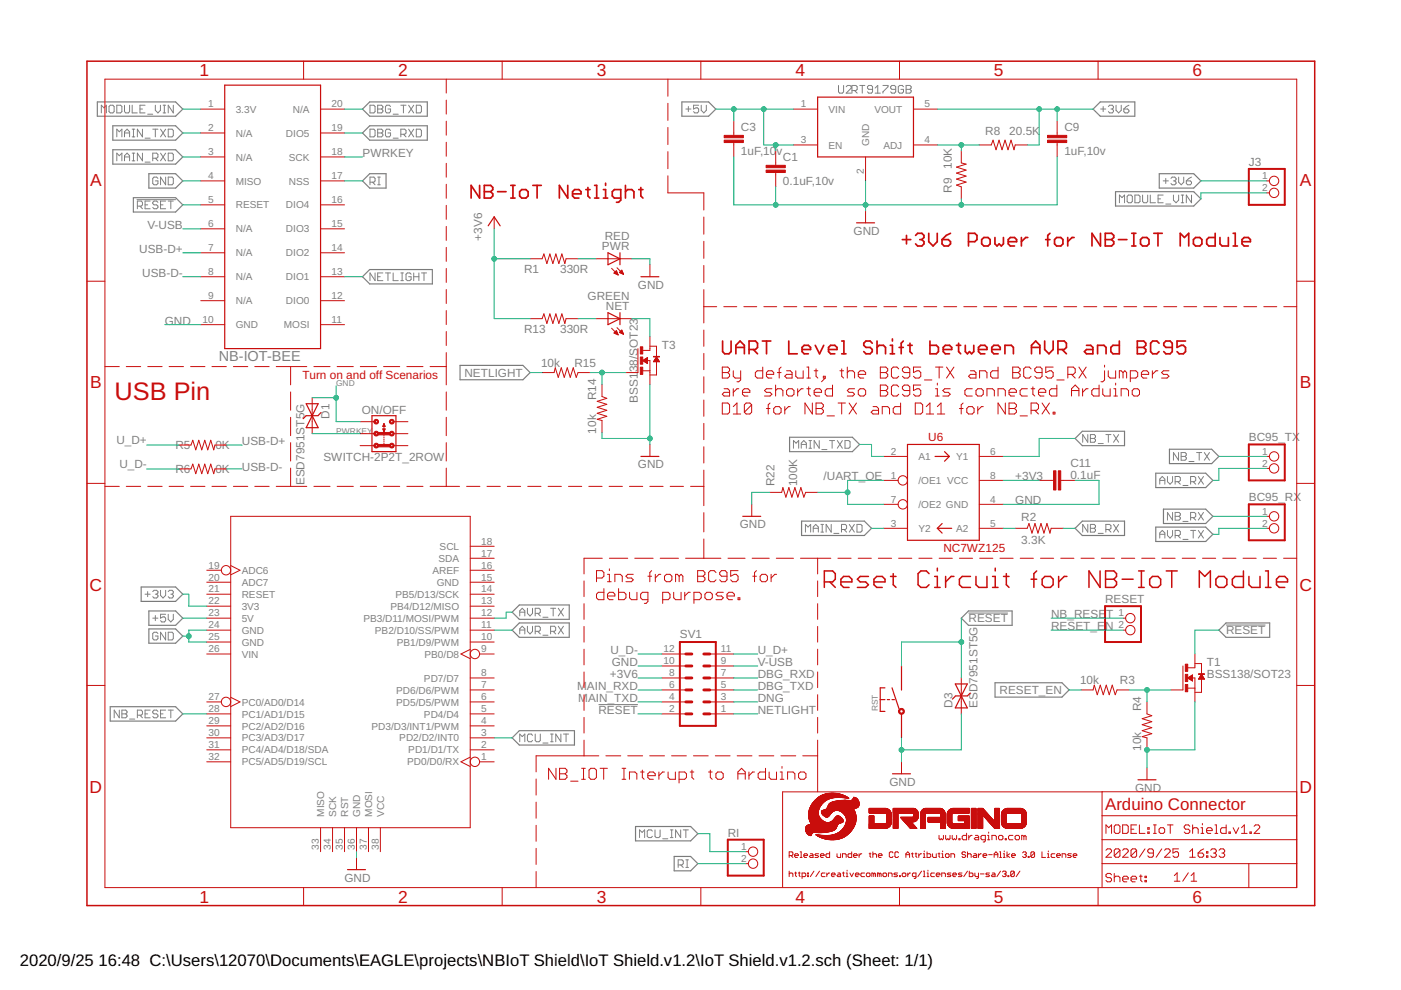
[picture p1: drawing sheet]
<svg xmlns="http://www.w3.org/2000/svg" width="297mm" height="210mm" viewBox="0 0 297 210" stroke-linecap="round" stroke-linejoin="round" font-family="sans-serif">
<defs><g id="words">
<text font-size="5.4" fill="#c90d0c" x="24.3" y="84.8">USB Pin</text>
<g font-size="3.7" fill="#c90d0c">
<text x="42.3" y="16.2">1</text>
<text x="84.4" y="16.2">2</text>
<text x="126.5" y="16.2">3</text>
<text x="168.6" y="16.2">4</text>
<text x="210.7" y="16.2">5</text>
<text x="252.9" y="16.2">6</text>
<text x="19.1" y="39.5">A</text>
<text x="275.6" y="39.5">A</text>
<text x="19.1" y="82.3">B</text>
<text x="275.6" y="82.3">B</text>
<text x="19" y="125.2">C</text>
<text x="275.5" y="125.2">C</text>
<text x="19" y="168.1">D</text>
<text x="275.5" y="168.1">D</text>
<text x="42.3" y="191.4">1</text>
<text x="84.4" y="191.4">2</text>
<text x="126.5" y="191.4">3</text>
<text x="168.6" y="191.4">4</text>
<text x="210.7" y="191.4">5</text>
<text x="252.9" y="191.4">6</text>
</g>
<text font-size="3.6" fill="#c90d0c" x="234.3" y="171.7">Arduino Connector</text>
<g font-size="3.5">
<text x="4.2" y="204.7">2020/9/25</text>
<text x="20.9" y="204.7">16:48 C:\Users\12070\Documents\EAGLE\projects\NBIoT Shield\IoT Shield.v1.2\IoT Shield.v1.2.sch (Sheet: 1/1)</text>
</g>
<text font-size="3.1" fill="#808080" x="46.4" y="76.5">NB-IOT-BEE</text>
<g font-size="2.5" fill="#808080">
<text x="157.1" y="27.8">C3</text>
<text x="208.9" y="28.7">R8</text>
<text x="214" y="28.7">20.5K</text>
<text x="225.7" y="27.8">C9</text>
<text x="76.8" y="33.3">PWRKEY</text>
<text x="157.1" y="32.9">1uF,10</text>
<text x="164.6" y="32.9">v</text>
<text x="166" y="34.2">C1</text>
<text x="201.8" y="35.8" transform="rotate(-90 201.8 35.8)">10K</text>
<text x="225.7" y="32.9">1uF,10v</text>
<text x="264.8" y="35.2">J3</text>
<text x="166" y="39.3">0.1uF,10v</text>
<text x="201.8" y="40.9" transform="rotate(-90 201.8 40.9)">R9</text>
<text x="29.5" y="53.6">USB-D+</text>
<text x="31.3" y="48.5">V-USB</text>
<text x="102.2" y="51.1" transform="rotate(-90 102.2 51.1)">+3V6</text>
<text x="127.6" y="53.1">PWR</text>
<text x="128.2" y="50.9">RED</text>
<text x="181" y="49.8">GND</text>
<text x="30.2" y="58.7">USB-D-</text>
<text x="111.1" y="57.9">R1</text>
<text x="118.7" y="57.9">330R</text>
<text x="124.6" y="63.6">GREEN</text>
<text x="128.5" y="65.8">NET</text>
<text x="135.3" y="61.2">GND</text>
<text x="34.9" y="68.8">GND</text>
<text x="111.1" y="70.6">R13</text>
<text x="118.7" y="70.6">330R</text>
<text x="114.7" y="77.7">10k</text>
<text x="121.8" y="77.7">R15</text>
<text x="140.3" y="73.9">T3</text>
<text x="98.5" y="79.9">NETLIGHT</text>
<text x="69.9" y="88.8" transform="rotate(-90 69.9 88.8)">D1</text>
<text x="76.7" y="87.9">ON/OFF</text>
<text x="126.4" y="84.9" transform="rotate(-90 126.4 84.9)">R14</text>
<text x="135.3" y="85.3" transform="rotate(-90 135.3 85.3)">BSS138/SOT23</text>
<text x="24.7" y="94.2">U_D+</text>
<text x="37.2" y="95.3">R5</text>
<text x="45.7" y="95.3">0K</text>
<text x="51.3" y="94.3">USB-D+</text>
<text x="126.4" y="91.9" transform="rotate(-90 126.4 91.9)">10k</text>
<text x="264.8" y="93.6">BC95_TX</text>
<text x="25.3" y="99.3">U_D-</text>
<text x="37.2" y="100.3">R6</text>
<text x="45.7" y="100.3">0K</text>
<text x="51.3" y="99.9">USB-D-</text>
<text x="68.6" y="97.8">SWITCH-2P2T_2ROW</text>
<text x="135.3" y="99.3">GND</text>
<text x="174.6" y="101.8">/UART_OE</text>
<text x="215.3" y="101.8">+3V3</text>
<text x="226.9" y="101.5">0.1uF</text>
<text x="226.9" y="98.9">C11</text>
<text x="64.5" y="102.9" transform="rotate(-90 64.5 102.9)">ESD7951ST5G</text>
<text x="164.2" y="103.1" transform="rotate(-90 164.2 103.1)">R22</text>
<text x="169" y="103.1" transform="rotate(-90 169 103.1)">100K</text>
<text x="215.3" y="106.9">GND</text>
<text x="264.8" y="106.3">BC95_RX</text>
<text x="156.8" y="112">GND</text>
<text x="216.5" y="110.5">R2</text>
<text x="216.5" y="115.3">3.3K</text>
<text x="205.3" y="131.9">RESET</text>
<text x="222.9" y="131.1">NB_RESE</text>
<text x="234.3" y="127.9">RESET</text>
<text x="234.6" y="131.1">T</text>
<text x="144.1" y="135.4">SV1</text>
<text x="222.9" y="133.6">RESET_E</text>
<text x="234.3" y="133.6">N</text>
<text x="259.9" y="134.5">RESET</text>
<text x="129.3" y="143.8">+3V6</text>
<text x="129.4" y="138.7">U_D-</text>
<text x="129.7" y="141.2">GND</text>
<text x="160.7" y="143.8">DBG_RXD</text>
<text x="160.7" y="141.2">V-USB</text>
<text x="160.7" y="138.7">U_D+</text>
<text x="255.9" y="143.8">BSS138/SOT23</text>
<text x="255.9" y="141.2">T1</text>
<text x="122.3" y="146.3">MAIN_RXD</text>
<text x="122.6" y="148.8">MAIN_TXD</text>
<text x="160.7" y="146.3">DBG_TXD</text>
<text x="160.7" y="148.8">DNG</text>
<text x="211.9" y="147.2">RESET_EN</text>
<text x="229" y="145">10k</text>
<text x="237.5" y="145">R3</text>
<text x="126.9" y="151.4">RESET</text>
<text x="160.7" y="151.4">NETLIGHT</text>
<text x="201.9" y="150.1" transform="rotate(-90 201.9 150.1)">D3</text>
<text x="207.3" y="150.1" transform="rotate(-90 207.3 150.1)">ESD7951ST5G</text>
<text x="241.9" y="150.8" transform="rotate(-90 241.9 150.8)">R4</text>
<text x="241.9" y="159.2" transform="rotate(-90 241.9 159.2)">10k</text>
<text x="188.6" y="166.6">GND</text>
<text x="240.6" y="167.9">GND</text>
<text x="154.3" y="177.4">RI</text>
<text x="73" y="186.9">GND</text>
</g>
<g font-size="2.5" fill="#c90d0c">
<text x="64.1" y="80.3">Turn on and off Scenarios</text>
<text x="196.8" y="93.5">U6</text>
<text x="200" y="117.1">NC7WZ125</text>
</g>
<g font-size="2.1" fill="#808080">
<text x="44.1" y="22.8">1</text>
<text x="50" y="23.9">3.3V</text>
<text x="62.1" y="23.9">N/A</text>
<text x="70.3" y="22.8">20</text>
<text x="169.8" y="22.8">1</text>
<text x="175.7" y="23.9">VIN</text>
<text x="185.4" y="23.9">VOUT</text>
<text x="196" y="22.8">5</text>
<text x="44.1" y="27.8">2</text>
<text x="50" y="29">N/A</text>
<text x="60.6" y="29">DIO5</text>
<text x="70.3" y="27.8">19</text>
<text x="44.1" y="32.9">3</text>
<text x="50" y="34">N/A</text>
<text x="61.2" y="34">SCK</text>
<text x="70.3" y="32.9">18</text>
<text x="169.8" y="30.4">3</text>
<text x="175.7" y="31.5">EN</text>
<text x="184.3" y="30.9" transform="rotate(-90 184.3 30.9)">GND</text>
<text x="187.3" y="31.5">ADJ</text>
<text x="196" y="30.4">4</text>
<text x="44.1" y="38">4</text>
<text x="50" y="39.1">MISO</text>
<text x="61.2" y="39.1">NSS</text>
<text x="70.3" y="38">17</text>
<text x="183.2" y="36.8" transform="rotate(-90 183.2 36.8)">2</text>
<text x="267.6" y="38">1</text>
<text x="267.6" y="40.5">2</text>
<text x="44.1" y="43.1">5</text>
<text x="50" y="44.2">RESET</text>
<text x="60.6" y="44.2">DIO4</text>
<text x="70.3" y="43.1">16</text>
<text x="44.1" y="48.2">6</text>
<text x="44.1" y="53.2">7</text>
<text x="50" y="49.3">N/A</text>
<text x="60.6" y="49.3">DIO3</text>
<text x="70.3" y="53.2">14</text>
<text x="70.3" y="48.2">15</text>
<text x="44.1" y="58.3">8</text>
<text x="50" y="54.4">N/A</text>
<text x="50" y="59.4">N/A</text>
<text x="60.6" y="59.4">DIO1</text>
<text x="60.6" y="54.4">DIO2</text>
<text x="70.3" y="58.3">13</text>
<text x="44.1" y="63.4">9</text>
<text x="50" y="64.5">N/A</text>
<text x="60.6" y="64.5">DIO0</text>
<text x="70.3" y="63.4">12</text>
<text x="42.9" y="68.5">10</text>
<text x="50" y="69.6">GND</text>
<text x="60.2" y="69.6">MOSI</text>
<text x="70.3" y="68.5">11</text>
<text x="188.9" y="96.4">2</text>
<text x="188.9" y="101.5">1</text>
<text x="194.7" y="97.5">A1</text>
<text x="202.7" y="97.5">Y1</text>
<text x="210" y="96.4">6</text>
<text x="210" y="101.5">8</text>
<text x="267.6" y="96.4">1</text>
<text x="267.6" y="99">2</text>
<text x="188.9" y="106.6">7</text>
<text x="194.7" y="102.6">/OE1 VCC</text>
<text x="194.7" y="107.7">/OE2 GND</text>
<text x="210" y="106.6">4</text>
<text x="188.9" y="111.7">3</text>
<text x="194.7" y="112.8">Y2</text>
<text x="202.7" y="112.8">A2</text>
<text x="210" y="111.7">5</text>
<text x="267.6" y="109.1">1</text>
<text x="267.6" y="111.7">2</text>
<text x="93" y="119.1">SDA</text>
<text x="93.2" y="116.6">SCL</text>
<text x="102" y="115.5">18</text>
<text x="102" y="118">17</text>
<text x="44.2" y="120.5">19</text>
<text x="44.2" y="123.1">20</text>
<text x="44.2" y="125.6">21</text>
<text x="51.2" y="121.7">ADC6</text>
<text x="51.2" y="124.2">ADC7</text>
<text x="91.7" y="121.7">AREF</text>
<text x="92.6" y="124.2">GND</text>
<text x="102" y="120.5">16</text>
<text x="102" y="123.1">15</text>
<text x="102" y="125.6">14</text>
<text x="44.2" y="128.2">22</text>
<text x="44.2" y="130.7">23</text>
<text x="51.2" y="129.3">3V3</text>
<text x="51.2" y="131.8">5V</text>
<text x="51.2" y="126.7">RESET</text>
<text x="77" y="131.8">PB3/D11/MOSI/PWM</text>
<text x="82.8" y="129.3">PB4/D12/MISO</text>
<text x="83.9" y="126.7">PB5/D13/SCK</text>
<text x="102" y="130.7">12</text>
<text x="102" y="128.2">13</text>
<text x="237.1" y="130.7">1</text>
<text x="44.2" y="135.8">25</text>
<text x="44.2" y="133.2">24</text>
<text x="51.2" y="136.9">GND</text>
<text x="51.2" y="134.4">GND</text>
<text x="79.5" y="134.4">PB2/D10/SS/PWM</text>
<text x="84.1" y="136.9">PB1/D9/PWM</text>
<text x="102" y="135.8">10</text>
<text x="102" y="133.2">11</text>
<text x="237.1" y="133.2">2</text>
<text x="44.2" y="138.3">26</text>
<text x="51.2" y="139.4">VIN</text>
<text x="90" y="139.4">PB0/D8</text>
<text x="102" y="138.3">9</text>
<text x="102" y="143.4">8</text>
<text x="140.7" y="140.9">10</text>
<text x="140.7" y="138.3">12</text>
<text x="141.9" y="143.4">8</text>
<text x="152.8" y="143.4">7</text>
<text x="152.8" y="140.9">9</text>
<text x="152.8" y="138.3">11</text>
<text x="44.2" y="148.5">27</text>
<text x="51.2" y="149.6">PC0/AD0/D14</text>
<text x="84" y="149.6">PD5/D5/PWM</text>
<text x="84" y="147.1">PD6/D6/PWM</text>
<text x="89.9" y="144.5">PD7/D7</text>
<text x="102" y="148.5">6</text>
<text x="102" y="145.9">7</text>
<text x="141.9" y="148.5">4</text>
<text x="141.9" y="145.9">6</text>
<text x="152.8" y="148.5">3</text>
<text x="152.8" y="145.9">5</text>
<text x="44.2" y="151">28</text>
<text x="44.2" y="153.6">29</text>
<text x="51.2" y="152.1">PC1/AD1/D15</text>
<text x="51.2" y="154.7">PC2/AD2/D16</text>
<text x="78.8" y="154.7">PD3/D3/INT1/PWM</text>
<text x="89.9" y="152.1">PD4/D4</text>
<text x="102" y="153.6">4</text>
<text x="102" y="151">5</text>
<text x="141.9" y="151">2</text>
<text x="152.8" y="151">1</text>
<text x="44.2" y="156.1">30</text>
<text x="44.2" y="158.6">31</text>
<text x="44.2" y="161.2">32</text>
<text x="51.2" y="157.2">PC3/AD3/D17</text>
<text x="51.2" y="159.8">PC4/AD4/D18/SDA</text>
<text x="84.7" y="157.2">PD2/D2/INT0</text>
<text x="86.6" y="159.8">PD1/D1/TX</text>
<text x="102" y="161.2">1</text>
<text x="102" y="158.6">2</text>
<text x="102" y="156.1">3</text>
<text x="51.2" y="162.3">PC5/AD5/D19/SCL</text>
<text x="86.3" y="162.3">PD0/D0/RX</text>
<text x="68.7" y="173.2" transform="rotate(-90 68.7 173.2)">MISO</text>
<text x="71.3" y="173.2" transform="rotate(-90 71.3 173.2)">SCK</text>
<text x="73.8" y="173.2" transform="rotate(-90 73.8 173.2)">RST</text>
<text x="76.3" y="173.2" transform="rotate(-90 76.3 173.2)">GND</text>
<text x="78.9" y="173.2" transform="rotate(-90 78.9 173.2)">MOSI</text>
<text x="81.4" y="173.2" transform="rotate(-90 81.4 173.2)">VCC</text>
<text x="67.6" y="180.2" transform="rotate(-90 67.6 180.2)">33</text>
<text x="70.1" y="180.2" transform="rotate(-90 70.1 180.2)">34</text>
<text x="72.7" y="180.2" transform="rotate(-90 72.7 180.2)">35</text>
<text x="75.2" y="180.2" transform="rotate(-90 75.2 180.2)">36</text>
<text x="77.8" y="180.2" transform="rotate(-90 77.8 180.2)">37</text>
<text x="80.3" y="180.2" transform="rotate(-90 80.3 180.2)">38</text>
<text x="157.1" y="180.2">1</text>
<text x="157.1" y="182.8">2</text>
</g>
<g font-size="1.8" fill="#808080">
<text x="71.3" y="81.8">GND</text>
<text x="71.3" y="91.9">PWRKEY</text>
<text x="186.1" y="150.8" transform="rotate(-90 186.1 150.8)">RST</text>
</g>
</g></defs>
<g fill="none" stroke="#808080" stroke-width=".21">
<path d="M177.8 18.1v1.4l.2 .2h.6l.3-.2v-1.4M179.4 18.4l.3-.3h.5l.3 .3v.3l-1.1 1h1.1M180.6 19.2h.9l.2-.3v-.5l-.2-.3h-.9v1.6M181.2 19.2l.5 .5M182.3 18.1h1.1M182.8 18.1v1.6M185 18.9h-.8l-.3-.2v-.3l.3-.3h.5l.3 .3v1.1l-.3 .2h-.5l-.3-.2M185.5 19.7h1.1M185.5 18.7l.6-.6v1.6M187.2 18.1h1.1v.3l-1.1 1.1v.2M189.9 18.9h-.8l-.3-.2v-.3l.3-.3h.6l.2 .3v1.1l-.2 .2h-.6l-.3-.2M191.6 18.4l-.3-.3h-.6l-.2 .3v1.1l.2 .2h.6l.3-.2v-.6h-.6"/>
<path d="M192.1 18.1h.8l.3 .3v.3l-.3 .2 .3 .3v.3l-.3 .2h-.8zM192.1 18.9h.8M21.5 23.9v-1.6l.5 .6 .6-.6v1.6M23.4 22.3h.5l.3 .3v1.1l-.3 .2h-.5l-.3-.2v-1.1zM24.8 22.3h.8l.2 .3v1.1l-.2 .2h-.8zM24.8 29v-1.6l.5 .5 .5-.5v1.6M24.8 34.1v-1.6l.5 .5 .5-.5v1.6M26.4 22.3v1.4l.3 .2h.5l.3-.2v-1.4M26.4 28.2h1.1M26.4 29v-1.1l.5-.5 .6 .5v1.1M26.4 34.1v-1.1l.5-.5 .6 .5v1.1M26.4 33.3h1.1"/>
<path d="M28 22.3v1.6h1.1M28 29h.6M28 27.4h.6M28 34.1h.6M28 32.5h.6M28.3 27.4v1.6M28.3 32.5v1.6M29.7 23.1h.5M30.2 27.4v1.6l-1.1-1.6v1.6M30.2 32.5v1.6l-1.1-1.6v1.6M30.8 22.3h-1.1v1.6h1.1M30.8 29.3h1"/>
<path d="M30.8 34.4h1M31.3 24.2h1.1M32.4 33.5h.8l.3-.2v-.6l-.3-.2h-.8v1.6M32.4 27.4h1.1M32.9 22.3v1.1l.6 .5 .5-.5v-1.1M32.9 27.4v1.6M32.9 33.5l.6 .6M33.5 37.8l-.3-.3h-.5l-.3 .3v1.1l.3 .3h.5l.3-.3v-.5h-.6M34 32.5l1.1 1.6M34 27.4l1.1 1.6M34.6 22.3h.5M34.6 23.9h.5"/>
<path d="M34.8 22.3v1.6M35.1 37.5v1.7l-1.1-1.7v1.7M35.1 32.5l-1.1 1.6M35.1 27.4l-1.1 1.6M35.7 27.4h.8l.2 .3v1l-.2 .3h-.8zM35.7 32.5h.8l.2 .2v1.1l-.2 .3h-.8zM35.7 37.5h.8l.2 .3v1.1l-.2 .3h-.8zM36.7 22.3v1.6l-1-1.6v1.6M78.4 22.3h.9l.2 .3v1.1l-.2 .2h-.9zM78.4 38.6h.9l.2-.2v-.6l-.2-.3h-.9v1.7M78.4 27.4h.9l.2 .3v1l-.2 .3h-.9zM79 38.6l.5 .6"/>
<path d="M80.1 23.1h.8M80.1 22.3h.8l.3 .3v.3l-.3 .2 .3 .3v.3l-.3 .2h-.8zM80.1 37.5h.5M80.1 39.2h.5M80.1 27.4h.8l.3 .3v.2l-.3 .3 .3 .3v.2l-.3 .3h-.8zM80.1 28.2h.8M80.3 37.5v1.7M82.8 22.6l-.3-.3h-.5l-.3 .3v1.1l.3 .2h.5l.3-.2v-.6h-.5M82.8 27.7l-.3-.3h-.5l-.3 .3v1l.3 .3h.5l.3-.3v-.5h-.5M83.4 29.3h1M83.4 24.2h1M85 22.3h1.1"/>
<path d="M85 28.5h.8l.3-.3v-.5l-.3-.3h-.8v1.6M85.5 28.5l.6 .5M85.5 22.3v1.6M86.6 27.4l1.1 1.6M86.6 22.3l1.1 1.6M87.7 27.4l-1.1 1.6M87.7 22.3l-1.1 1.6M88.3 22.3h.8l.2 .3v1.1l-.2 .2h-.8zM88.3 27.4h.8l.2 .3v1l-.2 .3h-.8zM145.4 23.1h1.1M145.9 22.6v1.1M148.1 22.3h-1.1v.8l.6-.2h.2l.3 .2v.6l-.3 .2h-.5l-.3-.2"/>
<path d="M148.7 22.3v1.1l.5 .5 .6-.5v-1.1M233.4 23.1h1M233.9 22.6v1.1M235 22.6l.3-.3h.5l.3 .3v.3l-.3 .2M235.5 23.1h.3M235.8 23.1l.3 .3v.3l-.3 .2h-.5l-.3-.2M236.6 22.3v1.1l.6 .5 .5-.5v-1.1M238.3 23.1h.8l.3 .3v.3l-.3 .2h-.6l-.2-.2zM239.4 22.3l-.6 .3-.5 .5M246.6 38.4h1.1M247.2 37.8v1.1M248.3 37.8l.2-.3h.6l.2 .3v.3l-.2 .3"/>
<path d="M248.8 38.4h.3M249.1 38.4l.2 .2v.3l-.2 .3h-.6l-.2-.3M249.9 37.5v1.1l.5 .6 .6-.6v-1.1M251.5 38.4h.8l.3 .2v.3l-.3 .3h-.5l-.3-.3zM252.6 37.5l-1.1 .9M29 42.3h8.2M29.1 43.7h.8l.3-.3v-.5l-.3-.3h-.8v1.7M29.7 43.7l.5 .6M30.8 43.4h.5M31.8 42.6h-1v1.7h1M33.5 42.9l-.3-.3h-.5l-.3 .3v.3l.3 .2h.5l.3 .3v.3l-.3 .3h-.5l-.3-.3M34 43.4h.6"/>
<path d="M35.1 42.6h-1.1v1.7h1.1M35.7 42.6h1M36.2 42.6v1.7M79.5 57.9v1.6l-1.1-1.6v1.6M80.1 58.7h.5M81.2 57.9h-1.1v1.6h1.1M81.7 57.9h1.1M82.3 57.9v1.6M83.4 57.9v1.6h1M85 57.9h.5M85 59.5h.5M85.3 57.9v1.6"/>
<path d="M87.2 58.1l-.3-.2h-.5l-.3 .2v1.1l.3 .3h.5l.3-.3v-.5h-.6M87.7 58.7h1.1M87.7 57.9v1.6M88.8 57.9v1.6M89.4 57.9h1M89.9 57.9v1.6M237.3 43v-1.6l.6 .5 .5-.5v1.6M239.2 41.4h.6l.3 .2v1.1l-.3 .3h-.6l-.2-.3v-1.1zM240.6 41.4h.8l.3 .2v1.1l-.3 .3h-.8zM242.3 41.4v1.3l.2 .3h.6l.2-.3v-1.3M243.9 41.4v1.6h1.1M245.5 42.2h.6"/>
<path d="M246.6 41.4h-1.1v1.6h1.1M247.2 43.3h1M248.8 41.4v1l.5 .6 .6-.6v-1M250.4 41.4h.6M250.4 43h.6M250.7 41.4v1.6M252.6 41.4v1.6l-1.1-1.6v1.6M168.2 95v-1.6l.6 .6 .5-.6v1.6M169.9 95v-1l.5-.6 .6 .6v1M169.9 94.2h1.1M171.5 95h.6M171.5 93.4h.6"/>
<path d="M171.8 93.4v1.6M173.7 93.4v1.6l-1.1-1.6v1.6M174.2 95.3h1.1M175.9 93.4h1.1M176.4 93.4v1.6M177.5 93.4l1.1 1.6M178.6 93.4l-1.1 1.6M179.2 93.4h.8l.2 .3v1.1l-.2 .2h-.8zM230.6 92.1v1.7l-1-1.7v1.7M231.2 92.1h.8l.3 .3v.3l-.3 .3 .3 .2v.3l-.3 .3h-.8zM231.2 93h.8M232.8 94h1.1"/>
<path d="M234.5 92.1h1M235 92.1v1.7M236.1 92.1l1.1 1.7M237.2 92.1l-1.1 1.7M249.9 95.9v1.7l-1.1-1.7v1.7M250.4 95.9h.8l.3 .3v.3l-.3 .3 .3 .2v.3l-.3 .3h-.8zM250.4 96.8h.8M252.1 97.9h1.1M253.7 95.9h1.1M254.3 95.9v1.7M255.3 95.9l1.1 1.7M256.4 95.9l-1.1 1.7"/>
<path d="M170.8 112.8v-1.6l.5 .5 .6-.5v1.6M172.4 112.8v-1.1l.6-.5 .5 .5v1.1M172.4 112h1.1M174.1 112.8h.5M174.1 111.2h.5M174.3 111.2v1.6M176.2 111.2v1.6l-1-1.6v1.6M176.8 113.1h1.1M178.4 112.3h.8l.3-.3v-.5l-.3-.3h-.8v1.6M179 112.3l.5 .5M180.1 111.2l1 1.6M181.1 111.2l-1 1.6"/>
<path d="M181.7 111.2h.8l.3 .3v1l-.3 .3h-.8zM230.6 111.2v1.6l-1-1.6v1.6M231.2 112h.8M231.2 111.2h.8l.3 .3v.2l-.3 .3 .3 .3v.2l-.3 .3h-.8zM232.8 113.1h1.1M234.5 112.3h.8l.2-.3v-.5l-.2-.3h-.8v1.6M235 112.3l.5 .5M236.1 111.2l1.1 1.6M237.2 111.2l-1.1 1.6M245.9 102.7v-1.1l.5-.6 .6 .6v1.1M245.9 114.1v-1.1l.5-.5 .6 .5v1.1M245.9 101.9h1.1"/>
<path d="M245.9 113.3h1.1M247.5 101v1.1l.6 .6 .5-.6v-1.1M247.5 112.5v1l.6 .6 .5-.6v-1M248.6 108.6v1.7l-1.1-1.7v1.7M249.2 102.1h.8l.3-.2v-.6l-.3-.3h-.8v1.7M249.2 108.6h.8l.3 .3v.3l-.3 .3 .3 .2v.3l-.3 .3h-.8zM249.2 113.5h.8l.3-.2v-.6l-.3-.2h-.8v1.6M249.2 109.5h.8M249.7 102.1l.6 .6M249.7 113.5l.6 .6M250.8 102.9h1.1M250.8 114.4h1.1"/>
<path d="M250.8 110.6h1.1M252.4 102.1h.8l.3-.2v-.6l-.3-.3h-.8v1.7M252.4 109.7h.8l.3-.2v-.6l-.3-.3h-.8v1.7M252.4 112.5h1.1M253 102.1l.5 .6M253 112.5v1.6M253 109.7l.5 .6M254.1 101l1.1 1.7M254.1 112.5l1.1 1.6M254.1 108.6l1.1 1.7M255.2 101l-1.1 1.7M255.2 112.5l-1.1 1.6"/>
<path d="M255.2 108.6l-1.1 1.7M30.8 126h1M31.3 125.4v1.1M32.4 131.1h1.1M32.4 125.4l.3-.2h.5l.3 .2v.3l-.3 .3M32.9 130.5v1.1M32.9 126h.3M33.2 126l.3 .2v.3l-.3 .3h-.5l-.3-.3M33.5 134.3l-.3-.3h-.5l-.3 .3v1.1l.3 .3h.5l.3-.3v-.5h-.6M34 125.2v1l.6 .6 .5-.6v-1M35.1 130.2h-1.1v.9l.6-.3h.2l.3 .3v.5l-.3 .3h-.5l-.3-.3M35.1 134v1.7l-1.1-1.7v1.7"/>
<path d="M35.7 130.2v1.1l.5 .6 .5-.6v-1.1M35.7 134h.8l.2 .3v1.1l-.2 .3h-.8zM35.7 125.4l.2-.2h.6l.2 .2v.3l-.2 .3M36.2 126h.3M36.5 126l.2 .2v.3l-.2 .3h-.6l-.2-.3M110.2 130.6v-1.1l.5-.5 .6 .5v1.1M110.2 134.4v-1.1l.5-.5 .6 .5v1.1M110.2 133.6h1.1M110.2 129.8h1.1M111.8 129v1l.6 .6 .5-.6v-1M111.8 132.8v1.1l.6 .5 .5-.5v-1.1M113.5 130h.8l.3-.2v-.6l-.3-.2h-.8v1.6"/>
<path d="M113.5 133.9h.8l.3-.3v-.5l-.3-.3h-.8v1.6M114 133.9l.6 .5M114 130l.6 .6M115.1 134.7h1.1M115.1 130.9h1.1M116.7 133.9h.9l.2-.3v-.5l-.2-.3h-.9v1.6M116.7 129h1.1M117.3 133.9l.5 .5M117.3 129v1.6M118.4 132.8l1.1 1.6M118.4 129l1.1 1.6M119.5 132.8l-1.1 1.6"/>
<path d="M119.5 129l-1.1 1.6M205.3 130h8.4M259.9 132.5h8.4M25.3 150.6v1.6l-1.1-1.6v1.6M25.8 150.6h.9l.2 .2v.3l-.2 .3 .2 .2v.3l-.2 .3h-.9zM25.8 151.4h.9M27.5 152.5h1.1M29.1 151.6h.8l.3-.2v-.6l-.3-.2h-.8v1.6M29.7 151.6l.5 .6M30.8 151.4h.5M31.8 150.6h-1v1.6h1M33.5 150.8l-.3-.2h-.5l-.3 .2v.3l.3 .3h.5l.3 .2v.3l-.3 .3h-.5l-.3-.3"/>
<path d="M34 151.4h.6M35.1 150.6h-1.1v1.6h1.1M35.7 150.6h1M36.2 150.6v1.6M110.2 157.3v-1.7l.5 .6 .6-.6v1.7M112.9 155.9l-.3-.3h-.5l-.3 .3v1.1l.3 .3h.5l.3-.3M113.5 155.6v1.4l.2 .3h.6l.3-.3v-1.4M115.1 157.5h1.1M116.7 155.6h.6M116.7 157.3h.6M117 155.6v1.7M118.9 155.6v1.7l-1.1-1.7v1.7"/>
<path d="M119.5 155.6h1M120 155.6v1.7M126.9 149.4h8.4M135.6 177.6v-1.6l.5 .5 .6-.5v1.6M138.3 176.2l-.3-.2h-.5l-.3 .2v1.1l.3 .3h.5l.3-.3M138.9 176v1.3l.2 .3h.6l.3-.3v-1.3M140.5 177.8h1.1M142.1 176h.6M142.1 177.6h.6M142.4 176v1.6M144.3 176v1.6l-1.1-1.6v1.6M144.9 176h1"/>
<path d="M145.4 176v1.6M143.8 183.4h.8l.3-.3v-.5l-.3-.3h-.8v1.6M144.3 183.4l.6 .5M145.4 182.3h.6M145.4 183.9h.6M145.7 182.3v1.6"/>
</g>
<g fill="none" stroke="#808080" stroke-width=".25">
<path d="M20.6 21.6h16.6l1.6 1.5-1.6 1.5h-16.6zM23.9 26.7h13.3l1.6 1.5-1.6 1.5h-13.3zM23.9 31.7h13.3l1.6 1.6-1.6 1.5h-13.3zM31.6 36.8h5.6l1.6 1.6-1.6 1.5h-5.6zM76.9 38.4l1.5-1.6h3.5v3.1h-3.5zM76.9 28.2l1.5-1.5h12.2v3h-12.2zM78.4 21.6h12.2v3h-12.2l-1.5-1.5zM144.6 21.6h5.6l1.6 1.5-1.6 1.5h-5.6zM233.3 21.6h7.3v3h-7.3l-1.5-1.5zM245.8 36.8h7.3l1.5 1.6-1.5 1.5h-7.3zM28.3 41.9h8.9l1.6 1.5-1.6 1.6h-8.9zM76.9 58.7l1.5-1.6h13.3v3.1h-13.3z"/>
<path d="M236.5 40.6h16.6l1.5 1.6-1.5 1.5h-16.6zM97.5 77.5h13.4l1.5 1.5-1.5 1.5h-13.4zM167.4 92.7h13.3l1.5 1.5-1.5 1.6h-13.3zM227.9 93l1.6-1.6h8.9v3.1h-8.9zM247.9 95.2h9l1.5 1.6-1.5 1.5h-9zM169.9 110.5h13.4l1.5 1.5-1.5 1.5h-13.4zM227.9 112l1.6-1.5h8.9v3h-8.9zM245 100.3h10.6l1.6 1.6-1.6 1.5h-10.6zM245 111.8h10.6l1.6 1.5-1.6 1.5h-10.6zM246.7 107.9h8.9l1.6 1.6-1.6 1.5h-8.9zM29.9 124.5h7.3l1.6 1.5-1.6 1.5h-7.3zM31.6 129.5h5.6l1.6 1.6-1.6 1.5h-5.6z"/>
<path d="M31.6 133.3h5.6l1.6 1.6-1.6 1.5h-5.6zM108.6 133.6l1.5-1.5h10.6v3h-10.6zM108.6 129.8l1.5-1.5h10.6v3h-10.6zM203.8 131.1l1.5-1.6h9.3v3.1h-9.3zM258.4 133.6l1.5-1.5h9.3v3h-9.3zM23.4 149.8h13.8l1.6 1.6-1.6 1.5h-13.8zM108.6 156.4l1.5-1.5h11.7v3.1h-11.7zM211 144.8h14.1l1.6 1.5-1.6 1.5h-14.1zM134.7 175.2h11.7l1.6 1.6-1.6 1.5h-11.7zM142.9 181.6h3.5l1.6 1.5-1.6 1.5h-3.5z"/>
</g>
<g fill="none" stroke="#c90d0c" stroke-width=".21">
<path d="M22.2 16.8h252.7v171.4h-252.7zM64.4 13v3.8M94.6 16.8v2.9M106.5 13v3.8M141.6 16.8v3.6M148.6 13v3.8M190.7 13v3.8M232.8 13v3.8M42.6 38.4h5M42.6 23.1h5M42.6 28.2h5M42.6 33.3h5"/>
<path d="M68 38.4h5M68 23.1h5M68 28.2h5M68 33.3h5M94.6 21.2v3M94.6 25.7v3M94.6 30.2v2.9M94.6 34.6v3M94.6 39.1v2.9M141.6 37.3v3.6h7.6v3.6M141.6 21.9v3.6M141.6 27v3.6"/>
<path d="M141.6 32.2v3.6M155.6 25.7v3M155.6 30.2v3.1M164.5 32v3.1M164.5 36.6v3M168.3 23.1h5.1M168.3 30.7h5.1M183.5 33.3v5.1M193.7 23.1h5M193.7 30.7h5M203.8 32v2.5l1 .3-2 .6 2 .7-2 .6 2 .6-2 .7 2 .6-2 .6 1 .4v2.6M207.6 30.7h2.6l.3-1 .7 2 .6-2 .6 2 .7-2 .6 2 .7-2 .6 2 .2-1h2.6"/>
<path d="M224.1 25.7v3M224.1 30.2v3.1M268.6 38.4h.5M18.4 59.6h3.8M42.6 43.4h5M42.6 48.5h5M42.6 53.6h5M42.6 58.7h5M68 43.4h5M68 48.5h5M68 53.6h5M68 58.7h5"/>
<path d="M94.6 43.5v3M94.6 48v3M94.6 52.5v2.9M94.6 56.9v3M104.8 46v2.5M112.4 54.9h2.5l.4-1.1 .7 2.1 .6-2.1 .6 2.1 .7-2.1 .6 2.1 .6-2.1 .7 2.1 .2-1h2.6M126.4 54.9h7.6M129.7 56.9l1.4 1.4M130.2 57.9h.7M130.3 57.7h.5M130.4 58h.5M130.5 57.6h.3"/>
<path d="M130.6 57.5h.1M130.6 58.1h.4M130.7 57.4l.4 .9-.9-.4zM130.8 56.8l1.4 1.4M130.9 58.2h.1M131.3 57.8l.5-.5 .4 .9zM131.4 57.7h.6M131.5 57.6h.5M131.5 57.9h.6M131.6 57.5h.3M131.7 57.4h.2M131.8 58h.3"/>
<path d="M132.1 58.1h.1M137.8 56.1v2.6M149.2 46v3.7M149.2 51.2v3.6M149.2 56.3v3.6M183.5 44.7v2.5M268.6 40.9h.5M274.9 59.6h3.8M22.2 77.7h3.1M26.8 77.7h3M31.3 77.7h3.1M35.9 77.7h3"/>
<path d="M40.4 77.7h3.1M42.6 63.8h5M42.6 68.8h5M44.9 77.7h3.1M49.5 77.7h3M54 77.7h3.1M58.6 77.7h6.4M61.6 77.7v3.9M66.5 77.7h3.5M68 63.8h5M68 68.8h5M71.5 77.7h3.4"/>
<path d="M76.4 77.7h3.4M81.3 77.7h3.5M86.3 77.7h3.4M91.2 77.7h3.4M94.6 61.4v2.9M94.6 65.8v3M94.6 70.3v3M94.6 74.8v6.8M112.4 67.6h2.5l.4-1.1 .7 2.1 .6-2.1 .6 2.1 .7-2.1 .6 2.1 .6-2.1 .7 2.1 .2-1h2.6M114.9 79h2.6l.2-1 .7 2 .6-2 .6 2 .7-2 .6 2 .6-2 .7 2 .4-1h2.5M126.4 67.6h7.6M129.7 69.6l1.4 1.4"/>
<path d="M130.2 70.6l.5-.5 .4 .9zM130.3 70.5h.6M130.3 70.7h.6M130.4 70.4h.4M130.5 70.3h.3M130.6 70.8h.4M130.6 70.2h.1M130.8 69.5l1.4 1.4M130.9 70.9h.1M131.4 70.4h.6M131.4 70.5h.7M131.5 70.3h.5"/>
<path d="M131.6 70.2h.3M131.7 70.7h.4M131.7 70.1h.2M131.8 70l.4 .9-.9-.4zM132 70.8h.2M135.3 73.9v5.1h-2.6M136.3 78.6h1.5M136.3 76.5l1-.7v1.3zM136.3 76.4l1.5 .1v5M136.4 76.5h.9M136.4 76.4h.9M136.5 76.6h.8"/>
<path d="M136.5 76.3h.8M136.6 76.6h.7M136.6 76.2h.7M136.7 76.7h.6M136.8 76.2h.5M136.8 76.8h.5M136.9 76.1h.4M136.9 76.9h.4M137 76h.3M137 76.9h.3M137.1 75.9h.2M137.1 77h.2"/>
<path d="M137.2 75.9h.1M137.2 77.1h.1M137.8 71.4v2.9h-1.5M137.8 73.4h1.4v2.3M138.6 76.6h1.2M138.6 76.6h1.1M138.7 76.5h1M138.7 76.4h1M138.8 76.4h.8M138.8 76.3h.8M138.9 76.2h.6M138.9 76.1h.5"/>
<path d="M139 76h.4M139 75.9h.3M139.1 75.9h.2M139.1 75.8h.2M139.2 75.7h.1M139.2 76.7v2.8h-1.4M139.2 75.7l.6 1h-1.2zM149.2 65h2.8M149.2 61.4v7.1M149.2 70v3.4M149.2 74.9v3.5M149.2 79.9v3.4"/>
<path d="M153.1 77.8h1.2l.4 .4v.4l-.4 .4 .4 .4v.4l-.4 .4h-1.2zM153.1 79h1.2M153.5 65h2.7M155.5 78.6v1.2l.4 .4h1.1M157 78.6v2l-.4 .3h-.3M157.7 65h2.7M161.7 77.8v2.4h-1.2l-.4-.4v-.8l.4-.4h1.2M161.9 65h2.8M162.5 79.4h1.5v-.4l-.3-.4h-.8l-.4 .4v.8l.4 .4h.8M164.8 79h.8M165.6 77.8l-.4 .4v2M166.2 65h2.7"/>
<path d="M166.8 78.6h.8l.3 .4v1.2h-1.1l-.4-.4 .4-.4h1.1M168.7 78.6v1.2l.4 .4h1.2v-1.6M170.4 65h2.8M171.1 77.8h.3v2.4M172.6 78.6h.8M173 78.2v1.6l.4 .4M174.6 79.8h.4v.4h-.4zM174.7 65h2.7M178.1 78.6h.8M178.5 78.2v1.6l.4 .4M178.9 65h2.8M179.6 79l.4-.4h.8l.4 .4v1.2"/>
<path d="M179.6 77.8v2.4M182 79.4h1.5v-.4l-.4-.4h-.7l-.4 .4v.8l.4 .4h.7M183.2 65h2.7M186.6 77.8h1.2l.4 .4v.4l-.4 .4 .4 .4v.4l-.4 .4h-1.2zM186.6 79h1.2M187.4 65h2.7M190.5 78.2l-.3-.4h-.8l-.4 .4v1.6l.4 .4h.8l.3-.4M191.6 65h2.8M192.9 79h-1.2l-.4-.4v-.4l.4-.4h.8l.4 .4v1.6l-.4 .4h-.8l-.4-.4M195.2 77.8h-1.5v1.2l.7-.4h.4l.4 .4v.8l-.4 .4h-.7l-.4-.4M195.9 65h2.7M198.4 77.8h1.5"/>
<path d="M199.1 77.8v2.4M200.1 65h2.7M200.7 77.8l1.5 2.4M202.2 77.8l-1.5 2.4M204.3 65h2.8M205.7 78.6h.8l.4 .4v1.2h-1.2l-.3-.4 .3-.4h1.2M208.6 65h2.7M211.6 77.8v2.4h-1.2l-.4-.4v-.8l.4-.4h1.2M212.8 65h2.8M214.7 77.8h1.2l.4 .4v.4l-.4 .4 .4 .4v.4l-.4 .4h-1.2zM214.7 79h1.2M217.1 65h2.7"/>
<path d="M218.6 78.2l-.4-.4h-.8l-.4 .4v1.6l.4 .4h.8l.4-.4M220.9 79h-1.1l-.4-.4v-.4l.4-.4h.8l.3 .4v1.6l-.3 .4h-.8l-.4-.4M221.3 65h2.7M223.3 77.8h-1.6v1.2l.8-.4h.4l.4 .4v.8l-.4 .4h-.8l-.4-.4M225.6 65h2.7M226.4 79.4h1.2l.4-.4v-.8l-.4-.4h-1.2v2.4M227.2 79.4l.8 .8M228.7 77.8l1.6 2.4M229.8 65h2.7M230.3 77.8l-1.6 2.4M234 65h2.8M234.2 78.6v2l-.4 .3h-.4"/>
<path d="M234.2 77.4v.4M235 78.6v1.2l.4 .4h1.1v-1.6M238.1 79l-.4-.4h-.4v1.6M238.1 79v1.2M238.1 79l.4-.4 .4 .4v1.2M238.3 65h2.7M242 79.4h1.5v-.4l-.3-.4h-.8l-.4 .4v.8l.4 .4h.8M242.5 65h2.8M244.3 78.6v1.6M245.5 78.6h-.4l-.8 .8M246.7 65h2.8M247.8 78.6h-1.1l-.4 .4 .4 .4h.7l.4 .4-.4 .4h-1.1"/>
<path d="M251 65h2.7M255.2 65h2.8M259.5 65h2.7M263.7 65h2.7M267.9 65h2.8M272.2 65h2.7M38 94.4h2.5l.4-1.1 .6 2.1 .6-2.1 .7 2.1 .6-2.1 .6 2.1 .7-2.1 .6 2.1 .3-1h2.5M38 99.4h2.5l.4-1 .6 2 .6-2 .7 2 .6-2 .6 2 .7-2 .6 2 .3-1h2.5M61.6 83.1v3.9M61.6 88.5v3.9M61.6 93.9v3.8M61.6 99.3v3.8"/>
<path d="M66.2 84.3v7.6M76.3 94.5h2.6M76.3 91.9h2.6M76.3 89.4h2.6M79 94.5h.4M79 91.9h.4M79 89.4h.4M81.2 90.9h.5l-.3 .7zM81.2 90.3h.4M81.2 91h.4M81.3 91.2h.3M81.3 90.2h.3"/>
<path d="M81.3 91.3h.2M81.3 90.1h.2M81.3 91.4h.2M81.3 90h.2M81.4 89.9v1.7M81.4 92.3v.2M81.4 92.7v.1M81.4 93.1v.2M81.4 93.6v.1M81.4 94v.1M81.4 91.5h.1M81.4 89.8l.3 .6h-.5z"/>
<path d="M81.4 89.8h.1M83.4 94.5h.4M83.4 91.9h.4M83.4 89.4h.4M83.9 94.5h2.6M83.9 91.9h2.6M83.9 89.4h2.6M94.6 83.1v3.9M94.6 88.5v3.9M94.6 93.9v3.8M94.6 99.3v3.8M127.6 81.5v2.6l1.1 .4-2.1 .6 2.1 .6-2.1 .7 2.1 .6-2.1 .6 2.1 .7-2.1 .6 1 .3v2.5"/>
<path d="M137.8 94.2v2.6M149.2 84.8v3.5M149.2 89.8v3.4M149.2 94.7v3.5M149.2 99.7v7.5M153.1 85.4h1.2l.4 .4v1.6l-.4 .4h-1.2zM153.5 82.4h.8l.4 .4v1.2h-1.2l-.4-.4 .4-.4h1.2M155.5 82.4v1.6M155.5 87.8h1.5M155.5 86.2l.8-.8v2.4M156.6 82.4h-.3l-.8 .8M157.4 83.2h1.6v-.4l-.4-.4h-.8l-.4 .4v.8l.4 .4h.8"/>
<path d="M159.4 85.8v1.6l-.4 .4h-.8l-.4-.4M159.4 85.8l-.4-.4h-.8l-.4 .4v1.6M159.4 85.8l-1.6 1.6M162.5 86.6h.8M163.3 85.4l-.4 .4v2M163.7 82.4h-1.2l-.4 .4 .4 .4h.8l.4 .4-.4 .4h-1.2M164 86.6l.4-.4h.8l.4 .4v.8l-.4 .4h-.8l-.4-.4zM164.4 82.8l.4-.4h.8l.4 .4v1.2M164.4 81.6v2.4M166.4 86.2v1.6M166.8 82.8l.4-.4h.7l.4 .4v.8l-.4 .4h-.7l-.4-.4zM167.6 86.2h-.4l-.8 .8"/>
<path d="M169.1 82.4v1.6M170.3 82.4h-.4l-.8 .8M171.1 80.2h.7M171.1 82.4h.7M171.4 82v1.6l.4 .4M172.2 85.4v2.4l-1.5-2.4v2.4M172.6 83.2h1.6v-.4l-.4-.4h-.8l-.4 .4v.8l.4 .4h.8M173 85.4h1.2l.4 .4v.4l-.4 .4 .4 .4v.4l-.4 .4h-1.2zM173 86.6h1.2M175 80.2l-.8 .7M175.3 88.2h1.6M176.5 81.6v2.4h-1.2l-.3-.4v-.8l.3-.4h1.2"/>
<path d="M177.7 85.4h1.5M178.5 85.4v2.4M180 85.4l1.6 2.4M181.2 82.4h-1.2l-.4 .4 .4 .4h.8l.4 .4-.4 .4h-1.2M181.6 85.4l-1.6 2.4M182 82.8l.4-.4h.7l.4 .4v.8l-.4 .4h-.7l-.4-.4zM185.1 86.2h.8l.4 .4v1.2h-1.2l-.4-.4 .4-.4h1.2M186.6 81.6h1.2l.4 .4v.4l-.4 .4 .4 .4v.4l-.4 .4h-1.2zM186.6 82.8h1.2M187 87.8v-1.6h1.2l.4 .4v1.2M187.3 96.8h5.1M190.5 82l-.3-.4h-.8l-.4 .4v1.6l.4 .4h.8l.3-.4"/>
<path d="M190.9 85.4v2.4h-1.1l-.4-.4v-.8l.4-.4h1.1M192.9 82.8h-1.2l-.4-.4v-.4l.4-.4h.8l.4 .4v1.6l-.4 .4h-.8l-.4-.4M194.1 85.4h1.1l.4 .4v1.6l-.4 .4h-1.1zM195.2 81.6h-1.5v1.2l.7-.4h.4l.4 .4v.8l-.4 .4h-.7l-.4-.4M196 80.6h1.6M196.4 87.8h1.6M196.4 86.2l.8-.8v2.4M198.4 82.4h.3v1.6M198.4 84h.7M198.7 81.2v.4M198.7 87.8h1.6M198.7 86.2l.8-.8v2.4"/>
<path d="M201.5 82.4h-1.2l-.4 .4 .4 .4h.8l.4 .4-.4 .4h-1.2M203.4 86.6h.8M204.2 85.4l-.4 .4v2M205.4 86.2h.7l.4 .4v.8l-.4 .4h-.7l-.4-.4v-.8zM206.1 82.4h-1.1l-.4 .4v.8l.4 .4h1.1M207.3 82.4h.8l.4 .4v.8l-.4 .4h-.8l-.4-.4v-.8zM207.3 86.2v1.6M207.6 96.8h5.1M207.7 80.2v-1.6h1.2l.4 .4v1.2M208.5 86.2h-.4l-.8 .8M209.3 84v-1.6h1.1l.4 .4v1.2M211.6 84v-1.6h1.2l.3 .4v1.2"/>
<path d="M213.1 85.4v2.4l-1.5-2.4v2.4M213.9 83.2h1.6v-.4l-.4-.4h-.8l-.4 .4v.8l.4 .4h.8M213.9 85.4h1.2l.4 .4v.4l-.4 .4 .4 .4v.4l-.4 .4h-1.2zM213.9 86.6h1.2M216.3 88.2h1.5M217.8 82.4h-1.1l-.4 .4v.8l.4 .4h1.1M218.6 82.4h.8M218.6 87h1.2l.4-.4v-.8l-.4-.4h-1.2v2.4M219 82v1.6l.4 .4M219.4 87l.8 .8M220.2 83.2h1.5v-.4l-.4-.4h-.7l-.4 .4v.8l.4 .4h.7M220.9 85.4l1.6 2.4"/>
<path d="M222.5 85.4l-1.6 2.4M223.3 87.4h.4v.4h-.4zM224.1 80.6h1.5M224.1 81.6v2.4h-1.2l-.4-.4v-.8l.4-.4h1.2M227.2 82.8h1.5M227.2 84v-1.6l.8-.8 .7 .8v1.6M229.5 82.4v1.6M230.7 82.4h-.4l-.8 .8M233 81.6v2.4h-1.1l-.4-.4v-.8l.4-.4h1.1M233.8 82.4v1.2l.4 .4h1.2v-1.6M236.2 82.4h.3v1.6M236.2 84h.7"/>
<path d="M236.5 81.2v.4M237.7 84v-1.6h1.2l.4 .4v1.2M239.6 80.2h1.2l.4-.4v-.8l-.4-.4h-1.2v2.3M240.4 82.4h.8l.4 .4v.8l-.4 .4h-.8l-.3-.4v-.8zM268.6 96.8h.5M268.6 99.3h.5M18.4 102.5h3.8M22.2 103.1h3.1M26.8 103.1h3M31.3 103.1h3.1M35.9 103.1h3M40.4 103.1h3.1"/>
<path d="M44.9 103.1h3.1M48.9 109.5h50.8v66h-50.8zM48.9 119.9l2 1-2 1M49.5 103.1h3M54 103.1h3.1M58.6 103.1h6.4M66.5 103.1h3.5M71.5 103.1h3.4M76.4 103.1h3.4M81.3 103.1h3.5M86.3 103.1h3.4M91.2 103.1h6.2"/>
<path d="M98.9 103.1h2.8M99.7 118.4h5.1M99.7 115.8h5.1M103.3 103.1h2.8M107.6 103.1h2.8M111.9 103.1h2.8M116.2 103.1h2.8M120.5 103.1h2.8M124.8 103.1h2.9M127.7 118.4h-3.9v3.3M129.1 103.1h2.9M129.2 118.4h3.9"/>
<path d="M133.5 103.1h2.8M134.6 118.4h3.9M137.8 103.1h2.8M140 118.4h3.8M142.1 103.1h2.8M145.4 118.4h7.4M146.4 103.1h2.8M149.2 108.7v4.1M149.2 114.3v4.1M154.3 118.4h3.7M159.4 106.9v2.6M159.5 118.4h3.6"/>
<path d="M163.2 104.4h2.5l.3-1 .6 2 .7-2 .6 2 .6-2 .7 2 .6-2 .6 2 .4-1h2.6M164.6 118.4h3.6M169.7 118.4h6.4M173.4 118.4v3.3M177.7 118.4h2.7M181.9 118.4h2.8M186.2 118.4h2.8M187.3 101.9h3.1M187.3 106.9h3.1M187.3 112h5.1M190.5 118.4h2.8M194.8 118.4h2.8"/>
<path d="M199.1 118.4h2.8M203.4 118.4h2.8M207.6 101.9h5.1M207.6 106.9h5.1M207.6 112h5.1M207.7 118.4h2.8M212 118.4h2.8M215.2 112h2.6l.4-1 .6 2 .6-2 .7 2 .6-2 .6 2 .7-2 .6 2 .3-1h2.5M216.3 118.4h2.8M220.3 101.9h3.1M220.6 118.4h2.8M224.9 118.4h2.8"/>
<path d="M224.9 101.9h3M229.2 118.4h2.8M233.5 118.4h2.8M237.8 118.4h2.8M242.1 118.4h2.8M246.4 118.4h2.8M250.7 118.4h2.7M255 118.4h2.7M259.2 118.4h2.8M263.5 118.4h2.8M267.8 118.4h2.8M268.6 109.5h.5"/>
<path d="M268.6 112h.5M272.1 118.4h2.8M274.9 102.5h3.8M43.8 128.5h5.1M43.8 131.1h5.1M43.8 120.9h3.1M43.8 123.4h5.1M43.8 136.1h5.1M43.8 133.6h5.1M43.8 138.7h5.1M43.8 126h5.1M99.7 128.5h5.1"/>
<path d="M99.7 131.1h5.1M99.7 120.9h5.1M99.7 123.4h5.1M99.7 136.1h5.1M99.7 133.6h5.1M99.7 137.7l-2 1 2 1M99.7 126h5.1M101.7 138.7h3.1M123.8 123.2v3.3M123.8 128v3.3M123.8 132.8v3.3M123.8 137.6v3.4"/>
<path d="M126.5 122.6h1.1l.4-.4v-.8l-.4-.4h-1.1v2.3M128 124.8v2.3h-1.1l-.4-.4v-.7l.4-.4h1.1M128.8 121.8h.4v1.5M128.8 123.3h.8M128.8 126.4h1.6v-.4l-.4-.4h-.8l-.4 .4v.7l.4 .4h.8M129.2 120.6v.4M130.4 123.3v-1.5h1.1l.4 .4v1.1M131.1 124.8v2.3h1.2l.4-.4v-.7l-.4-.4h-1.2M133.5 125.6v1.1l.4 .4h1.1v-1.5M134.3 121.8h-1.2l-.4 .4 .4 .4h.8l.4 .3-.4 .4h-1.2M137.4 122.2h.8M137.4 127.1h-1.2l-.4-.4v-.7l.4-.4h1.2v1.9l-.4 .4h-.4"/>
<path d="M138.2 121l-.4 .4v1.9M138.9 121.8v1.5M140.1 121.8h-.4l-.8 .8M140.3 138.7h5.1M140.5 127.1h1.2l.3-.4v-.7l-.3-.4h-1.2v2.3M141.3 121.8h.7l.5 .4v.7l-.5 .4h-.7l-.4-.4v-.7zM142.8 125.6v1.1l.4 .4h1.2v-1.5M144 122.2l-.4-.4h-.4v1.5M144 122.2v1.1M144 122.2l.4-.4 .4 .4v1.1M145.2 125.6v1.5M146.3 125.6h-.3l-.8 .8"/>
<path d="M147.1 127.1h1.2l.4-.4v-.7l-.4-.4h-1.2v2.3M147.9 121h1.2l.4 .4v.4l-.4 .4 .4 .4v.3l-.4 .4h-1.2zM147.9 122.2h1.2M149.9 125.6h.7l.4 .4v.7l-.4 .4h-.7l-.4-.4v-.7zM150.5 138.7h5.1M151.8 121.4l-.4-.4h-.8l-.4 .4v1.5l.4 .4h.8l.4-.4M153.4 125.6h-1.2l-.4 .4 .4 .4h.8l.4 .3-.4 .4h-1.2M154.1 122.2h-1.1l-.4-.4v-.4l.4-.4h.8l.3 .4v1.5l-.3 .4h-.8l-.4-.4M154.1 126.4h1.6v-.4l-.4-.4h-.8l-.4 .4v.7l.4 .4h.8M156.5 121h-1.6v1.2l.8-.4h.4l.4 .4v.7l-.4 .4h-.8l-.4-.4M156.5 126.7h.4v.4h-.4zM159.6 122.2h.8"/>
<path d="M160.4 121l-.4 .4v1.9M161.5 121.8h.8l.4 .4v.7l-.4 .4h-.8l-.3-.4v-.7zM163.5 121.8v1.5M164.7 121.8h-.4l-.8 .8M173.4 123.2v3.3M173.4 128v3.3M173.4 132.8v3.3M173.4 137.6v3.4M238.1 131.1h.6M238.1 133.6h.6M253.3 138.7v2.9h-1.5M18.4 145.3h3.8"/>
<path d="M43.8 148.8h3.1M43.8 151.4h5.1M43.8 153.9h5.1M43.8 156.4h5.1M43.8 159h5.1M48.9 147.8l2 1-2 1M99.7 148.8h5.1M99.7 151.4h5.1M99.7 153.9h5.1M99.7 156.4h5.1M99.7 159h5.1M99.7 146.3h5.1"/>
<path d="M99.7 143.7h5.1M123.8 142.5v3.3M123.8 147.3v3.3M123.8 152.1v3.3M123.8 156.9v3.4M140.3 148.8h5.1M140.3 151.4h5.1M140.3 146.3h5.1M140.3 143.7h5.1M140.3 141.2h5.1M150.5 148.8h5.1M150.5 151.4h5.1"/>
<path d="M150.5 146.3h5.1M150.5 143.7h5.1M150.5 141.2h5.1M173.4 142.5v3.3M173.4 147.3v3.3M173.4 152.1v3.3M173.4 156.9v11M191.1 141.2v5.1M191.1 151.4v5M203.8 143.7v7.7M229.2 146.3h2.6l.2-1 .6 2 .7-2 .6 2 .6-2 .7 2 .6-2 .7 2 .3-1h2.6M243.2 148.8v2.6l1 .3-2 .7 2 .6-2 .6 2 .7-2 .6 2 .7-2 .6 1 .2v2.6"/>
<path d="M250.8 141.2v5.1h-2.5M251.8 143.7h1.5v5.1M251.8 145.9h1.5M251.8 143.7l1 .7M251.9 143.8h.9M251.9 143.7h.9M252 143.9h.8M252.1 143.6h.7M252.2 144h.6M252.2 143.5h.6M252.3 144h.5M252.3 143.5h.5"/>
<path d="M252.4 144.1h.4M252.4 143.4h.4M252.5 144.2h.3M252.5 143.3h.3M252.6 144.2h.2M252.6 143.3h.2M252.7 144.3h.1M252.7 143.2h.1M252.8 144.4h.1M252.8 143.1v1.3M252.8 143.1l-1 .6M252.8 143.1l.1 .1"/>
<path d="M253.3 140.7h1.4v2.3M254.1 144h1.3M254.2 143.9h1.1M254.2 143.8h1.1M254.3 143.7h.9M254.4 143.6h.7M254.4 143.5h.7M254.4 143.5h.6M254.5 143.4h.5M254.5 143.3h.5M254.6 143.3h.3M254.6 143.2h.3"/>
<path d="M254.7 143.1h.1M254.7 143h.1M254.7 144v2.8h-1.4M254.7 143l.7 1h-1.3zM274.9 145.3h3.8M43.8 161.5h5.1M68 175.5v5.1M70.5 175.5v5.1M73 175.5v5.1M75.6 175.5v5.1M78.1 175.5v5.1M80.6 175.5v5.1"/>
<path d="M99.7 160.5l-2 1 2 1M101.7 161.5h3.1M113.7 165.2v3.4M113.7 170.1v3.4M113.7 175v3.4M113.7 179.9v3.4M117.9 162.9v2.3l-1.6-2.3v2.3M118.6 162.9h1.2l.4 .4v.4l-.4 .4 .4 .4v.3l-.4 .4h-1.2zM118.6 164.1h1.2M121 165.6h1.6M123.3 162.9h.8M123.3 165.2h.8"/>
<path d="M123.7 162.9v2.3M124.9 163.3l.4-.4h.7l.4 .4v1.5l-.4 .4h-.7l-.4-.4zM127 160.3h-13.3v3.4M127.2 162.9h1.6M128 162.9v2.3M128.5 160.3h3.1M131.9 162.9h.8M131.9 165.2h.8M132.3 162.9v2.3M133.1 160.3h3.1M133.5 165.2v-1.5h1.1l.4 .4v1.1M135.8 163.7h.8"/>
<path d="M136.2 163.3v1.5l.4 .4M137.4 164.5h1.5v-.4l-.4-.4h-.7l-.4 .4v.7l.4 .4h.7M137.8 160.3h3.1M139.7 163.7v1.5M140.9 163.7h-.4l-.8 .8M141.6 163.7v1.1l.4 .4h1.2v-1.5M142.4 160.3h3.1M144 165.2h1.2l.3-.4v-.7l-.3-.4h-1.2v2.3M146.3 163.7h.8M146.7 163.3v1.5l.4 .4M147 160.3h3.2M150.2 163.7h.8"/>
<path d="M150.6 163.3v1.5l.4 .4M151.7 160.3h3.1M151.8 164.1l.4-.4h.8l.3 .4v.7l-.3 .4h-.8l-.4-.4zM156.3 160.3h3.1M156.4 164.1h1.6M156.4 165.2v-1.5l.8-.8 .8 .8v1.5M158.8 163.7v1.5M160 163.7h-.4l-.8 .8M160.9 160.3h3.2M162.3 162.9v2.3h-1.2l-.4-.4v-.7l.4-.4h1.2M163.1 163.7v1.1l.4 .4h1.1v-1.5M165.4 165.2h.8"/>
<path d="M165.4 163.7h.4v1.5M165.6 160.3h3.1M165.8 162.5v.4M167 165.2v-1.5h1.1l.4 .4v1.1M169.3 164.1l.4-.4h.8l.4 .4v.7l-.4 .4h-.8l-.4-.4zM170.2 160.3h3.2M191.1 161.5v2.6M199.1 177.1v.7l.2 .3 .3-.3 .2 .3 .2-.3v-.7M200.5 177.1v.7l.2 .3 .3-.3 .2 .3 .2-.3v-.7M201.9 177.1v.7l.2 .3 .3-.3 .2 .3 .2-.3v-.7M203.3 177.8h.2v.3h-.2zM204.9 176.7v1.4h-.7l-.2-.3v-.4l.2-.3h.7"/>
<path d="M205.4 177.1v1M206.1 177.1h-.2l-.5 .5M206.8 177.1h.5l.2 .3v.7h-.7l-.2-.3 .2-.2h.7M208.9 178.1h-.7l-.2-.3v-.4l.2-.3h.7v1.2l-.5 .2M209.4 178.1h.4M209.4 177.1h.2v1M209.6 176.4v.3M210.3 178.1v-1h.7l.2 .3v.7M211.7 177.4l.2-.3h.5l.2 .3v.4l-.2 .3h-.5l-.2-.3zM213.1 177.8h.3v.3h-.3zM214.8 177.1h-.7l-.3 .3v.4l.3 .3h.7M215.2 177.4l.3-.3h.4l.3 .3v.4l-.3 .3h-.4l-.3-.3z"/>
<path d="M217.1 177.4l-.5-.3v1M217.1 177.4v.7M217.1 177.4l.2-.3 .3 .3v.7M233.7 178h41.2M233.7 173h41.2M233.7 167.9h-67.8v20.2M234.5 176.7v-1.8l.6 .6 .6-.6v1.8M236.5 174.9h.7l.2 .3v1.2l-.2 .3h-.7l-.3-.3v-1.2zM238 174.9h.9l.3 .3v1.2l-.3 .3h-.9zM239.8 175.8h.6M241 174.9h-1.2v1.8h1.2M241.6 174.9v1.8h1.2"/>
<path d="M242.8 180l-1.2 1.8M243.2 162.8v2.5M243.4 176.4h.2v.3h-.2zM243.4 175.5h.2v.3h-.2zM244.6 174.9h.6M244.6 176.7h.6M244.9 174.9v1.8M246 175.5h.6l.3 .3v.6l-.3 .3h-.6l-.3-.3v-.6zM246.3 180l-1.2 1.8M247.5 174.9h1.2M248.1 174.9v1.8M249.9 180h-1.2v.9l.6-.3h.3l.3 .3v.6l-.3 .3h-.6l-.3-.3"/>
<path d="M252.3 175.2l-.3-.3h-.6l-.3 .3v.3l.3 .3h.6l.3 .3v.3l-.3 .3h-.6l-.3-.3M252.9 175.8l.3-.3h.5l.3 .3v.9M252.9 174.9v1.8M254.6 176.7h.6M254.6 175.5h.3v1.2M254.9 174.6v.3M255.2 180l-.6 .3-.6 .6M255.8 176.1h1.2v-.3l-.3-.3h-.6l-.3 .3v.6l.3 .3h.6M257.6 174.9h.3v1.8M257.6 176.7h.6M260 174.9v1.8h-.9l-.3-.3v-.6l.3-.3h.9M260.6 176.4h.3v.3h-.3z"/>
<path d="M261.5 175.5l.5 1.2 .6-1.2M263.2 176.7h1.2M263.2 175.5l.6-.6v1.8M265 176.4h.3v.3h-.3zM265.9 175.2l.3-.3h.6l.3 .3v.3l-1.2 1.2h1.2M274.9 167.9h-41.2v20.3M64.4 188.2v3.8M75.6 181.8v2.6M106.5 188.2v3.8M113.7 184.8v3.4M148.6 188.2v3.8M158.1 183.1h.6"/>
<path d="M158.1 180.6h.6M167.3 181.4h.6l.2-.2v-.4l-.2-.2h-.6v1.2M167.3 184.7v1.2M167.3 185.3l.2-.2h.4l.2 .2v.6M167.7 181.4l.4 .4M168.5 185.1h.4M168.5 181.4h.8l-.2-.4h-.4l-.2 .2v.4l.2 .2h.4M168.7 184.9v.8l.2 .2M169.3 185.1h.4M169.5 184.9v.8l.2 .2M169.7 180.6h.2v1.2M169.7 181.8h.4"/>
<path d="M170.1 185.9h.5l.2-.2v-.4l-.2-.2h-.5v1.2M170.4 181.4h.8l-.2-.4h-.4l-.2 .2v.4l.2 .2h.4M171.2 185.1h.2v.2h-.2zM171.2 185.7h.2v.2h-.2zM171.8 181h.4l.2 .2v.6h-.6l-.2-.2 .2-.2h.6M172.6 184.7l-.8 1.2M173.6 181h-.6l-.2 .2 .2 .2h.4l.2 .2-.2 .2h-.6M173.8 184.7l-.8 1.2M173.9 181.4h.8l-.2-.4h-.4l-.2 .2v.4l.2 .2h.4M174.9 185.1h-.6l-.2 .2v.4l.2 .2h.6M175.3 185.1v.8M175.9 185.1l-.6 .4"/>
<path d="M175.9 180.6v1.2h-.6l-.2-.2v-.4l.2-.2h.6M176.3 185.5h.8l-.2-.4h-.4l-.2 .2v.4l.2 .2h.4M177.5 181v.6l.2 .2h.5v-.8M177.7 185.1h.3l.2 .2v.6h-.5l-.2-.2 .2-.2h.5M178.6 185.1h.4M178.6 181.8v-.8h.6l.2 .2v.6M178.8 184.9v.8l.2 .2M179.4 185.1h.2v.8M179.4 185.9h.4M179.6 184.5v.2M180.2 185.1l.4 .8 .4-.8M180.6 180.6v1.2h-.6l-.2-.2v-.4l.2-.2h.6"/>
<path d="M181 181.4h.7l-.2-.4h-.3l-.2 .2v.4l.2 .2h.3M181.4 185.5h.7l-.2-.4h-.4l-.1 .2v.4l.1 .2h.4M182.1 181v.8M182.7 181l-.6 .4M183.3 185.1h-.6l-.2 .2v.4l.2 .2h.6M183.9 185.1h.4l.2 .2v.4l-.2 .2h-.4l-.2-.2v-.4zM184.3 181h.4M184.5 180.8v.8l.2 .2M185.1 181.2l.2-.2h.3l.2 .2v.6M185.1 180.6v1.2M185.3 185.3l-.5-.2v.8M185.3 185.3v.6"/>
<path d="M185.3 185.3l.1-.2 .2 .2v.6M186.2 181.4h.8l-.2-.4h-.4l-.2 .2v.4l.2 .2h.4M186.4 185.3l-.4-.2v.8M186.4 185.3v.6M186.4 185.3l.2-.2 .2 .2v.6M187.4 185.1h.4l.2 .2v.4l-.2 .2h-.4l-.2-.2v-.4zM188.4 185.9v-.8h.6l.1 .2v.6M189.3 180.8l-.2-.2h-.3l-.2 .2v.8l.2 .2h.3l.2-.2M190.3 185.1h-.6l-.2 .2 .2 .2h.4l.2 .2-.2 .2h-.6M190.5 180.8l-.2-.2h-.4l-.2 .2v.8l.2 .2h.4l.2-.2M190.7 185.7h.2v.2h-.2zM190.7 188.2v3.8"/>
<path d="M191.5 185.1h.4l.2 .2v.4l-.2 .2h-.4l-.2-.2v-.4zM192.1 181.8v-.8l.4-.4 .3 .4v.8M192.1 181.2h.7M192.5 185.1v.8M193 185.1l-.5 .4M193.2 181h.4M193.4 180.8v.8l.2 .2M194 181h.4M194.2 185.9h-.6l-.2-.2v-.4l.2-.2h.6v1l-.4 .2M194.2 180.8v.8l.2 .2M194.8 181v.8M195.4 184.7l-.8 1.2"/>
<path d="M195.4 181h-.2l-.4 .4M195.8 185.9h.4M195.8 184.7h.2v1.2M195.8 181h.2v.8M195.8 181.8h.4M196 180.4v.2M196.6 185.1h.1v.8M196.6 185.9h.3M196.6 180.6v1.2h.5l.2-.2v-.4l-.2-.2h-.5M196.7 184.5v.2M197.7 181v.6l.2 .2h.6v-.8M198.1 185.1h-.6l-.2 .2v.4l.2 .2h.6"/>
<path d="M198.5 185.5h.8l-.2-.4h-.4l-.2 .2v.4l.2 .2h.4M198.9 181h.4M199.1 180.8v.8l.2 .2M199.7 185.9v-.8h.6l.1 .2v.6M199.7 181.8h.4M199.7 181h.2v.8M199.9 180.4v.2M200.4 181.2l.2-.2h.4l.2 .2v.4l-.2 .2h-.4l-.2-.2zM201.6 185.1h-.6l-.2 .2 .2 .2h.4l.2 .2-.2 .2h-.6M201.6 181.8v-.8h.6l.2 .2v.6M202 185.5h.8l-.2-.4h-.4l-.2 .2v.4l.2 .2h.4M204 185.1h-.6l-.2 .2 .2 .2h.4l.2 .2-.2 .2h-.6"/>
<path d="M204.7 180.8l-.2-.2h-.3l-.2 .4 .2 .2h.3l.2 .4-.2 .2h-.3l-.2-.2M205.1 184.7l-.8 1.2M205.1 181.2l.2-.2h.4l.2 .2v.6M205.1 180.6v1.2M205.5 184.7v1.2h.6l.2-.2v-.4l-.2-.2h-.6M206.5 181h.4l.2 .2v.6h-.6l-.2-.2 .2-.2h.6M206.7 185.1v.6l.2 .2h.6M207.5 185.1v1l-.4 .2M207.5 181v.8M207.9 185.3h.7M208 181l-.5 .4M208.4 181.4h.8l-.2-.4h-.4l-.2 .2v.4l.2 .2h.4"/>
<path d="M209.6 181.2h.8M209.8 185.1h-.6l-.2 .2 .2 .2h.4l.2 .2-.2 .2h-.6M210.4 185.1h.4l.2 .2v.6h-.6l-.2-.2 .2-.2h.6M210.8 181.8v-.8l.4-.4 .4 .4v.8M210.8 181.2h.8M211.9 180.6h.2v1.2M211.9 181.8h.4M212.1 184.7l-.7 1.2M212.5 184.9l.2-.2h.4l.2 .2-.2 .4M212.7 181.8h.4M212.7 181h.2v.8M212.9 185.3h.2"/>
<path d="M212.9 180.4v.2M213.1 185.3l.2 .2-.2 .4h-.4l-.2-.2M213.5 180.6v1.2M213.7 185.7h.2v.2h-.2zM214.1 181l-.6 .4 .6 .4M214.5 181.4h.8l-.2-.4h-.4l-.2 .2v.4l.2 .2h.4M215.1 184.9v.8l-.2 .2h-.4l-.2-.2M215.1 184.9l-.2-.2h-.4l-.2 .2v.8M215.1 184.9l-.8 .8M216.2 184.7l-.7 1.2M216.8 180.8l.2-.2h.4l.2 .2-.2 .4M217.2 181.2h.2"/>
<path d="M217.4 181.2l.2 .2-.2 .4h-.4l-.2-.2M218 181.6h.2v.2h-.2zM219.4 180.8l-.2-.2h-.4l-.2 .2v.8M219.4 180.8v.8l-.2 .2h-.4l-.2-.2M219.4 180.8l-.8 .8M220.9 180.6v1.2h.8M222.1 181.8h.4M222.1 181h.2v.8M222.3 180.4v.2M223.6 181h-.5l-.2 .2v.4l.2 .2h.5M224 181.4h.8l-.2-.4h-.4l-.2 .2v.4l.2 .2h.4M225.2 181.8v-.8h.6l.2 .2v.6"/>
<path d="M227.1 181h-.5l-.2 .2 .7 .4-.2 .2h-.5M227.5 181.4h.8l-.2-.4h-.4l-.2 .2v.4l.2 .2h.4M232.8 188.2v3.8M233.7 183.1h41.2M234.5 180.3l.3-.3h.6l.3 .3v.3l-1.2 1.2h1.2M235.7 185.5l-.3-.3h-.6l-.3 .3v.3l.3 .3h.6l.3 .3v.3l-.3 .3h-.6l-.3-.3M236.2 186.1l.3-.3h.7l.2 .3v.9M236.2 185.2v1.8M237.4 180.3l-.2-.3h-.7l-.3 .3v1.2M237.4 180.3v1.2l-.2 .3h-.7l-.3-.3M237.4 180.3l-1.2 1.2M238 186.4h1.2v-.3l-.3-.3h-.6l-.3 .3v.6l.3 .3h.6"/>
<path d="M238 180.3l.3-.3h.6l.3 .3v.3l-1.2 1.2h1.2M239.8 186.4h1.2v-.3l-.3-.3h-.6l-.3 .3v.6l.3 .3h.6M241 180.3l-.3-.3h-.6l-.3 .3v1.2M241 180.3v1.2l-.3 .3h-.6l-.3-.3M241 180.3l-1.2 1.2M241.6 185.8h.6M241.9 185.5v1.2l.3 .3M242.8 185.8h.3v.3h-.3zM242.8 186.7h.3v.3h-.3zM244.5 180.9h-.9l-.2-.3v-.3l.2-.3h.6l.3 .3v1.2l-.3 .3h-.6l-.2-.3M246.9 180.3l.3-.3h.6l.3 .3v.3l-1.2 1.2h1.2M249 185.7l.6-.6v1.7"/>
<path d="M249 186.8h1.2M251.9 185.1l-1.1 1.7M252.2 180.6l.6-.6v1.8M252.2 181.8h1.2M252.5 186.8h1.2M252.5 185.7l.6-.6v1.7M254 180.9h.9l.3 .3v.3l-.3 .3h-.6l-.3-.3zM255.8 180.6h.3v.3h-.3zM255.8 181.5h.3v.3h-.3zM256.7 180.3l.3-.3h.6l.3 .3v.3l-.3 .3M257.3 180.9h.3M257.6 180.9l.3 .3v.3l-.3 .3h-.6l-.3-.3"/>
<path d="M258.5 180.3l.3-.3h.6l.3 .3v.3l-.3 .3M259.1 180.9h.3M259.4 180.9l.3 .3v.3l-.3 .3h-.6l-.3-.3M264.8 183.1v5.1"/>
<circle cx="270.1" cy="38.4" r=".99"/>
<circle cx="270.1" cy="40.9" r=".99"/>
<circle cx="270.1" cy="96.8" r=".99"/>
<circle cx="270.1" cy="99.3" r=".99"/>
<circle cx="191.4" cy="101.9" r=".99"/>
<circle cx="191.4" cy="106.9" r=".99"/>
<circle cx="270.1" cy="112" r=".99"/>
<circle cx="270.1" cy="109.5" r=".99"/>
<circle cx="47.9" cy="120.9" r=".99"/>
<circle cx="100.7" cy="138.7" r=".99"/>
<circle cx="239.6" cy="131.1" r=".99"/>
<circle cx="239.6" cy="133.6" r=".99"/>
<circle cx="47.9" cy="148.8" r=".99"/>
<circle cx="100.7" cy="161.5" r=".99"/>
<circle cx="159.7" cy="180.6" r=".99"/>
<circle cx="159.7" cy="183.1" r=".99"/>
</g>
<g fill="none" stroke="#c90d0c" stroke-width=".32">
<path d="M18.4 13h260.3v179h-260.3zM174.8 123.4h1.7l.6-.6v-1.2l-.6-.5h-1.7v3.4M175.9 123.4l1.2 1.1M178.3 123.4h2.3v-.6l-.6-.6h-1.1l-.6 .6v1.2l.6 .5h1.1M184.1 122.2h-1.7l-.6 .6 .6 .6h1.1l.6 .6-.6 .5h-1.7M185.3 123.4h2.3v-.6l-.6-.6h-1.1l-.6 .6v1.2l.6 .5h1.1M188.8 122.2h1.2M189.4 121.6v2.4l.6 .5M197 121.6l-.6-.5h-1.2l-.6 .5v2.4l.6 .5h1.2l.6-.5M198.2 124.5h1.1M198.2 122.2h.5v2.3M198.7 120.5v.6"/>
<path d="M200.5 122.2v2.3M202.2 122.2h-.5l-1.2 1.2M205.8 122.2h-1.8l-.6 .6v1.2l.6 .5h1.8M206.9 122.2v1.8l.6 .5h1.8v-2.3M210.4 124.5h1.2M210.4 122.2h.6v2.3M211 120.5v.6M212.8 122.2h1.1M213.4 121.6v2.4l.5 .5M218.6 122.8h1.2M219.8 121.1l-.6 .5v2.9M221.5 122.2h1.2l.6 .6v1.2l-.6 .5h-1.2l-.5-.5v-1.2z"/>
<path d="M224.5 122.2v2.3M226.2 122.2h-.6l-1.1 1.2M233.2 121.1v3.4l-2.3-3.4v3.4M234.4 121.1h1.8l.5 .5v.6l-.5 .6 .5 .6v.6l-.5 .5h-1.8zM234.4 122.8h1.8M237.9 122.8h2.3M241.4 121.1h1.2M241.4 124.5h1.2M242 121.1v3.4M243.8 122.8l.5-.6h1.2l.6 .6v1.2l-.6 .5h-1.2l-.5-.5zM247.3 121.1h2.3M248.4 121.1v3.4"/>
<path d="M254.3 124.5v-3.4l1.1 1.1 1.2-1.1v3.4M258.4 122.2h1.1l.6 .6v1.2l-.6 .5h-1.1l-.6-.5v-1.2zM263.6 121.1v3.4h-1.7l-.6-.5v-1.2l.6-.6h1.7M264.8 122.2v1.8l.6 .5h1.7v-2.3M268.3 121.1h.6v3.4M268.3 124.5h1.2M270.6 123.4h2.4v-.6l-.6-.6h-1.2l-.6 .6v1.2l.6 .5h1.2"/>
</g>
<g fill="none" stroke="#c90d0c" stroke-width=".36">
<path d="M101.7 39.3v2.7l-1.8-2.7v2.7M102.7 39.3h1.3l.5 .5v.4l-.5 .4 .5 .5v.5l-.5 .4h-1.3zM108.3 39.3h.9M108.8 39.3v2.7M113 39.3h1.8M113.9 39.3v2.7M120.4 39.3v2.7l-1.8-2.7v2.7M124.7 39.8v1.8l.4 .4M126.1 39.3h.4v2.7M128.4 38.8v.5M132.6 39.3v2.7M135.9 39.8v1.8l.4 .4"/>
<path d="M102.7 40.6h1.3M105.5 40.6h1.8M108.3 42h.9M110.2 40.6l.4-.4h.9l.5 .4v1l-.5 .4h-.9l-.4-.4zM121.4 41.1h1.8v-.5l-.5-.4h-.9l-.4 .4v1l.4 .4h.9M124.2 40.2h.9M126.1 42h.9M127.9 42h.9M127.9 40.2h.5v1.8M131.6 42h-1.3l-.5-.4v-1l.5-.4h1.3v2.2l-.5 .5h-.4M132.6 40.6l.5-.4h.9l.4 .4v1.4M135.4 40.2h.9"/>
<path d="M191.3 50.8h1.8M192.2 49.9v1.8M194.1 49.9l.5-.4h.9l.4 .4v.5l-.4 .4M195 50.8h.5M195.5 50.8l.4 .4v.5l-.4 .5h-.9l-.5-.5M196.9 49.5v1.7l.9 1 .9-1v-1.7M199.7 50.8h1.4l.4 .4v.5l-.4 .5h-.9l-.5-.5zM201.5 49.5l-.9 .4-.9 .9M205.3 51.2h1.4l.4-.4v-.9l-.4-.4h-1.4v2.7M208.1 50.8l.5-.4h.9l.4 .4v.9l-.4 .5h-.9l-.5-.5zM210.9 50.4v1.3l.5 .5 .4-.5 .5 .5 .4-.5v-1.3M213.8 51.2h1.7v-.4l-.4-.4h-.9l-.4 .4v.9l.4 .5h.9"/>
<path d="M216.6 50.4v1.8M217.9 50.4h-.4l-.9 .8M221.7 50.8h.9M222.6 49.5l-.5 .4v2.3M223.6 50.8l.4-.4h.9l.5 .4v.9l-.5 .5h-.9l-.4-.5zM226.4 50.4v1.8M227.7 50.4h-.4l-.9 .8M233.3 49.5v2.7l-1.8-2.7v2.7M234.3 50.8h1.4M234.3 49.5h1.4l.4 .4v.5l-.4 .4 .4 .4v.5l-.4 .5h-1.4zM237.1 50.8h1.8M239.9 49.5h.9"/>
<path d="M239.9 52.2h.9M240.4 49.5v2.7M241.8 50.8l.5-.4h.9l.4 .4v.9l-.4 .5h-.9l-.5-.5zM244.6 49.5h1.8M245.5 49.5v2.7M250.2 52.2v-2.7l.9 .9 .9-.9v2.7M253 50.8l.5-.4h.9l.4 .4v.9l-.4 .5h-.9l-.5-.5zM257.6 49.5v2.7h-1.3l-.5-.5v-.9l.5-.4h1.3M258.7 50.4v1.3l.4 .5h1.3v-1.8M261.5 49.5h.4v2.7M261.5 52.2h.9M263.3 51.2h1.8v-.4l-.4-.4h-.9l-.5 .4v.9l.5 .5h.9"/>
<path d="M153.2 72.3v2.2l.4 .5h1l.4-.5v-2.2M156 75v-1.8l.9-.9 .9 .9v1.8M156 73.7h1.8M158.8 74.1h1.4l.4-.4v-.9l-.4-.5h-1.4v2.7M159.7 74.1l.9 .9M161.6 72.3h1.8M162.5 72.3v2.7M167.2 72.3v2.7h1.8M170.1 74.1h1.8v-.4l-.5-.5h-.9l-.4 .5v.8l.4 .5h.9M172.8 73.2l1 1.8 .8-1.8M175.7 74.1h1.8v-.4l-.5-.5h-.9l-.4 .5v.8l.4 .5h.9M178.5 75h.9"/>
<path d="M178.5 72.3h.4v2.7M184.9 72.8l-.4-.5h-.9l-.5 .5v.4l.5 .5h.9l.4 .4v.4l-.4 .5h-.9l-.5-.5M185.9 73.7l.5-.5h.9l.4 .5v1.3M185.9 72.3v2.7M188.7 75h1M188.7 73.2h.5v1.8M189.2 71.9v.4M190.6 73.7h.9M191.5 72.3l-.4 .5v2.2M192.5 73.2h.9M192.9 72.8v1.7l.5 .5M197.2 72.3v2.7h1.3l.5-.5v-.8l-.5-.5h-1.3"/>
<path d="M200 74.1h1.8v-.4l-.5-.5h-.9l-.4 .5v.8l.4 .5h.9M202.8 73.2h.9M203.2 72.8v1.7l.5 .5M204.7 73.2v1.3l.4 .5 .4-.5 .5 .5 .5-.5v-1.3M207.5 74.1h1.8v-.4l-.5-.5h-.9l-.4 .5v.8l.4 .5h.9M210.3 74.1h1.8v-.4l-.5-.5h-.9l-.4 .5v.8l.4 .5h.9M213.1 75v-1.8h1.3l.5 .5v1.3M218.7 73.7h1.8M218.7 75v-1.8l.9-.9 .9 .9v1.8M221.5 72.3v1.8l.9 .9 .9-.9v-1.8M224.3 74.1h1.3l.5-.4v-.9l-.5-.5h-1.3v2.7M225.2 74.1l.9 .9"/>
<path d="M230.4 73.2h.8l.5 .5v1.3h-1.3l-.5-.5 .5-.4h1.3M232.7 75v-1.8h1.4l.4 .5v1.3M237.3 72.3v2.7h-1.3l-.5-.5v-.8l.5-.5h1.3M241.1 72.3h1.4l.4 .5v.4l-.4 .5 .4 .4v.4l-.4 .5h-1.4zM241.1 73.7h1.4M245.7 72.8l-.4-.5h-.9l-.5 .5v1.7l.5 .5h.9l.4-.5M248.5 73.7h-1.3l-.5-.5v-.4l.5-.5h.9l.4 .5v1.7l-.4 .5h-.9l-.5-.5M251.4 72.3h-1.8v1.4l.8-.5h.5l.5 .5v.8l-.5 .5h-.9l-.4-.5"/>
</g>
<g fill="#c90d0c" stroke="#c90d0c" stroke-width=".21">
<path d="M176.1 178l.8 .1z"/>
<path d="M175.8 178h1.4z"/>
<path d="M175.6 178h1.8z"/>
<path d="M175.4 177.9l2.1 .1z"/>
<path d="M175.3 177.9h2.4z"/>
<path d="M175.1 177.9h2.7z"/>
<path d="M175 177.9h2.9z"/>
<path d="M174.9 177.8l3.1 .1z"/>
<path d="M174.8 177.8l3.3 .1z"/>
<path d="M174.7 177.8h3.5z"/>
<path d="M174.6 177.8h3.6z"/>
<path d="M174.5 177.7l3.8 .1z"/>
<path d="M174.5 177.7l3.9 .1z"/>
<path d="M174.4 177.7h4z"/>
<path d="M174.3 177.7h4.2z"/>
<path d="M174.2 177.6l4.4 .1z"/>
<path d="M174.1 177.6h4.6z"/>
<path d="M174.1 177.6h4.7z"/>
<path d="M174 177.5l4.8 .1z"/>
<path d="M173.9 177.5h4.9z"/>
<path d="M173.9 177.5h5z"/>
<path d="M173.8 177.5h5.1z"/>
<path d="M173.8 177.4l5.2 .1z"/>
<path d="M173.7 177.4h5.3z"/>
<path d="M173.7 177.4h5.4z"/>
<path d="M173.6 177.4h5.5z"/>
<path d="M173.5 177.3l5.7 .1z"/>
<path d="M173.5 177.3h5.8z"/>
<path d="M173.4 177.2l5.9 .1z"/>
<path d="M173.3 177.2h6z"/>
<path d="M173.3 177.2h6.1z"/>
<path d="M173.2 177.1l6.2 .1z"/>
<path d="M171.8 177.1l.1 .1z"/>
<path d="M173.2 177.1l1.6 .1z"/>
<path d="M175.6 177.1l3.9 .1z"/>
<path d="M171.7 177.1h.3z"/>
<path d="M173.2 177.1h1.1z"/>
<path d="M175.9 177.1h3.6z"/>
<path d="M171.6 177.1h.4z"/>
<path d="M173.1 177.1h1z"/>
<path d="M176.1 177.1h3.4z"/>
<path d="M173.1 177.1h.7z"/>
<path d="M176.3 177.1h3.3z"/>
<path d="M171.5 177l.5 .1z"/>
<path d="M173.1 177l.5 .1z"/>
<path d="M176.4 177l3.2 .1z"/>
<path d="M171.4 177h.6z"/>
<path d="M173 177h.4z"/>
<path d="M176.6 177h3z"/>
<path d="M173 177h.2z"/>
<path d="M176.7 177h3z"/>
<path d="M176.8 177h2.9z"/>
<path d="M171.4 176.9l.6 .1z"/>
<path d="M176.9 176.9l2.8 .1z"/>
<path d="M171.3 176.9h.7z"/>
<path d="M176.9 176.9h2.8z"/>
<path d="M171.3 176.9h.8z"/>
<path d="M177 176.9h2.8z"/>
<path d="M171.3 176.8l.8 .1z"/>
<path d="M177.1 176.8l2.7 .1z"/>
<path d="M171.2 176.8l.9 .1z"/>
<path d="M177.2 176.8l2.6 .1z"/>
<path d="M171.2 176.8h.9z"/>
<path d="M177.2 176.8h2.7z"/>
<path d="M177.3 176.8h2.6z"/>
<path d="M171.2 176.7l.9 .1z"/>
<path d="M177.3 176.7l2.6 .1z"/>
<path d="M177.4 176.7l2.5 .1z"/>
<path d="M171.1 176.7h1.1z"/>
<path d="M177.5 176.7h2.5z"/>
<path d="M171.1 176.6l1.1 .1z"/>
<path d="M177.5 176.6l2.5 .1z"/>
<path d="M171.1 176.6l1.2 .1z"/>
<path d="M177.6 176.6l2.4 .1z"/>
<path d="M171 176.6h1.3z"/>
<path d="M177.7 176.6h2.4z"/>
<path d="M171.1 176.6h1.2z"/>
<path d="M177.8 176.6h2.3z"/>
<path d="M171 176.5l1.4 .1z"/>
<path d="M173.4 176.5l.8 .1z"/>
<path d="M177.8 176.5l2.3 .1z"/>
<path d="M171 176.5h1.4z"/>
<path d="M173 176.5h1.6z"/>
<path d="M177.8 176.5h2.4z"/>
<path d="M171 176.5h1.5z"/>
<path d="M172.7 176.5h2.1z"/>
<path d="M177.9 176.5h2.3z"/>
<path d="M171 176.4l4 .1z"/>
<path d="M177.9 176.4l2.3 .1z"/>
<path d="M171 176.4l4.2 .1z"/>
<path d="M177.9 176.4l2.4 .1z"/>
<path d="M170.9 176.4h4.4z"/>
<path d="M178 176.4h2.3z"/>
<path d="M170.9 176.4h4.6z"/>
<path d="M170.9 176.3l4.8 .1z"/>
<path d="M178.1 176.3l2.2 .1z"/>
<path d="M170.9 176.3l4.9 .1z"/>
<path d="M170.9 176.3h5.1z"/>
<path d="M178.1 176.3h2.2z"/>
<path d="M170.9 176.3h5.2z"/>
<path d="M178.2 176.3h2.2z"/>
<path d="M170.9 176.2l5.3 .1z"/>
<path d="M178.2 176.2l2.2 .1z"/>
<path d="M170.9 176.2l5.4 .1z"/>
<path d="M170.9 176.2h5.5z"/>
<path d="M178.2 176.2h2.2z"/>
<path d="M170.8 176.1l5.7 .1z"/>
<path d="M178.3 176.1l2.2 .1z"/>
<path d="M170.8 176.1h5.8z"/>
<path d="M178.3 176.1h2.2z"/>
<path d="M178.4 176.1h2.1z"/>
<path d="M170.9 176.1h5.8z"/>
<path d="M178.4 176.1h2.2z"/>
<path d="M170.8 176l5.9 .1z"/>
<path d="M178.4 176l2.1 .1z"/>
<path d="M170.8 176h6z"/>
<path d="M178.5 176h2.1z"/>
<path d="M170.8 176h6.1z"/>
<path d="M170.8 175.9l6.2 .1z"/>
<path d="M178.5 175.9l2.1 .1z"/>
<path d="M178.5 175.9l2.2 .1z"/>
<path d="M170.8 175.9h6.2z"/>
<path d="M178.6 175.9h2.1z"/>
<path d="M170.8 175.9h6.3z"/>
<path d="M170.8 175.8l6.3 .1z"/>
<path d="M178.6 175.8l2.1 .1z"/>
<path d="M170.8 175.8h6.3z"/>
<path d="M178.6 175.8h2.2z"/>
<path d="M170.8 175.7l6.3 .1z"/>
<path d="M178.7 175.7l2 .1z"/>
<path d="M170.8 175.7l6.4 .1z"/>
<path d="M178.7 175.7l2.1 .1z"/>
<path d="M170.8 175.7h6.4z"/>
<path d="M178.7 175.7h2.1z"/>
<path d="M178.8 175.7h2z"/>
<path d="M170.8 175.6l6.4 .1z"/>
<path d="M178.8 175.6l2 .1z"/>
<path d="M184.3 175.6l3.4 .1z"/>
<path d="M189.4 175.6l1 .1z"/>
<path d="M193 175.6l1.4 .1z"/>
<path d="M195.2 175.6l1 .1z"/>
<path d="M199.4 175.6l1 .1z"/>
<path d="M202.1 175.6l3.4 .1z"/>
<path d="M206 175.6l.9 .1z"/>
<path d="M207.4 175.6l.9 .1z"/>
<path d="M210.9 175.6l1 .1z"/>
<path d="M213.6 175.6l2.7 .1z"/>
<path d="M170.8 175.6h6.4z"/>
<path d="M178.8 175.6h2.1z"/>
<path d="M184.3 175.6h3.6z"/>
<path d="M189.4 175.6h1z"/>
<path d="M193 175.6h1.4z"/>
<path d="M195.2 175.6h1z"/>
<path d="M199.4 175.6h1z"/>
<path d="M201.9 175.6h3.6z"/>
<path d="M206 175.6h.9z"/>
<path d="M207.4 175.6h.9z"/>
<path d="M210.9 175.6h1z"/>
<path d="M213.4 175.6h3.1z"/>
<path d="M170.8 175.6h6.5z"/>
<path d="M184.3 175.6h3.7z"/>
<path d="M201.8 175.6h3.7z"/>
<path d="M213.3 175.6h3.3z"/>
<path d="M184.3 175.6h3.8z"/>
<path d="M193 175.6h1.3z"/>
<path d="M201.7 175.6h3.8z"/>
<path d="M210.8 175.6h1.1z"/>
<path d="M213.2 175.6h3.5z"/>
<path d="M170.8 175.5l6.5 .1z"/>
<path d="M178.8 175.5l2.1 .1z"/>
<path d="M184.3 175.5l3.8 .1z"/>
<path d="M189.4 175.5l1 .1z"/>
<path d="M193 175.5l1.3 .1z"/>
<path d="M195.2 175.5l1 .1z"/>
<path d="M199.4 175.5l1 .1z"/>
<path d="M201.7 175.5l3.8 .1z"/>
<path d="M206 175.5l.9 .1z"/>
<path d="M207.4 175.5l.9 .1z"/>
<path d="M210.8 175.5l1.1 .1z"/>
<path d="M213.1 175.5l3.7 .1z"/>
<path d="M170.8 175.5h6.5z"/>
<path d="M178.9 175.5h2z"/>
<path d="M184.3 175.5h3.9z"/>
<path d="M189.4 175.5h1z"/>
<path d="M192.9 175.5h1.4z"/>
<path d="M195.2 175.5h1z"/>
<path d="M199.4 175.5h1z"/>
<path d="M201.6 175.5h3.9z"/>
<path d="M206 175.5h.9z"/>
<path d="M207.4 175.5h.9z"/>
<path d="M210.8 175.5h1.1z"/>
<path d="M213.1 175.5h3.7z"/>
<path d="M184.3 175.5h4z"/>
<path d="M192.9 175.5h1.3z"/>
<path d="M201.5 175.5h4z"/>
<path d="M213 175.5h3.9z"/>
<path d="M170.9 175.5h6.4z"/>
<path d="M178.9 175.5h2.1z"/>
<path d="M210.7 175.5h1.2z"/>
<path d="M170.9 175.4l6.4 .1z"/>
<path d="M178.9 175.4l2.1 .1z"/>
<path d="M184.3 175.4l4 .1z"/>
<path d="M189.4 175.4l1 .1z"/>
<path d="M192.9 175.4l1.3 .1z"/>
<path d="M195.2 175.4l1 .1z"/>
<path d="M199.4 175.4l1 .1z"/>
<path d="M201.4 175.4l4.1 .1z"/>
<path d="M206 175.4l.9 .1z"/>
<path d="M207.4 175.4l.9 .1z"/>
<path d="M210.7 175.4l1.2 .1z"/>
<path d="M213 175.4l4 .1z"/>
<path d="M170.8 175.4l6.6 .1z"/>
<path d="M184.3 175.4l4.1 .1z"/>
<path d="M192.8 175.4l1.4 .1z"/>
<path d="M212.9 175.4l4.1 .1z"/>
<path d="M170.9 175.4h6.5z"/>
<path d="M178.9 175.4h2.1z"/>
<path d="M184.3 175.4h4.1z"/>
<path d="M189.4 175.4h1z"/>
<path d="M192.8 175.4h1.4z"/>
<path d="M195.2 175.4h1z"/>
<path d="M199.4 175.4h1z"/>
<path d="M201.4 175.4h4.1z"/>
<path d="M206 175.4h.9z"/>
<path d="M207.4 175.4h.9z"/>
<path d="M210.7 175.4h1.2z"/>
<path d="M212.9 175.4h4.2z"/>
<path d="M170.9 175.3l6.5 .1z"/>
<path d="M179 175.3l2 .1z"/>
<path d="M184.3 175.3l4.1 .1z"/>
<path d="M189.4 175.3l1 .1z"/>
<path d="M192.8 175.3l1.3 .1z"/>
<path d="M195.2 175.3l1 .1z"/>
<path d="M199.4 175.3l1 .1z"/>
<path d="M201.4 175.3l4.1 .1z"/>
<path d="M206 175.3l.9 .1z"/>
<path d="M207.4 175.3l.9 .1z"/>
<path d="M210.7 175.3l1.2 .1z"/>
<path d="M212.9 175.3l4.2 .1z"/>
<path d="M184.3 175.3l4.2 .1z"/>
<path d="M201.3 175.3l4.2 .1z"/>
<path d="M212.8 175.3l4.3 .1z"/>
<path d="M170.9 175.3h6.5z"/>
<path d="M179 175.3h2z"/>
<path d="M184.3 175.3h4.2z"/>
<path d="M189.4 175.3h1z"/>
<path d="M192.7 175.3h1.4z"/>
<path d="M195.2 175.3h1z"/>
<path d="M199.4 175.3h1z"/>
<path d="M201.3 175.3h4.2z"/>
<path d="M206 175.3h.9z"/>
<path d="M207.4 175.3h.9z"/>
<path d="M210.6 175.3h1.3z"/>
<path d="M212.8 175.3h4.4z"/>
<path d="M179 175.3h2.1z"/>
<path d="M184.3 175.3h4.3z"/>
<path d="M201.2 175.3h4.3z"/>
<path d="M212.7 175.3h4.5z"/>
<path d="M170.9 175.2l6.5 .1z"/>
<path d="M179 175.2l2 .1z"/>
<path d="M184.3 175.2l4.3 .1z"/>
<path d="M189.4 175.2l1 .1z"/>
<path d="M192.7 175.2l1.4 .1z"/>
<path d="M195.2 175.2l1 .1z"/>
<path d="M199.4 175.2l1 .1z"/>
<path d="M201.2 175.2l4.3 .1z"/>
<path d="M206 175.2l.9 .1z"/>
<path d="M207.4 175.2l.9 .1z"/>
<path d="M210.6 175.2l1.3 .1z"/>
<path d="M212.7 175.2l4.5 .1z"/>
<path d="M179 175.2l2.1 .1z"/>
<path d="M192.7 175.2l1.3 .1z"/>
<path d="M210.5 175.2l1.4 .1z"/>
<path d="M170.9 175.2h6.5z"/>
<path d="M179.1 175.2h2z"/>
<path d="M184.3 175.2h4.3z"/>
<path d="M189.4 175.2h1z"/>
<path d="M192.7 175.2h1.3z"/>
<path d="M195.2 175.2h1z"/>
<path d="M199.4 175.2h1z"/>
<path d="M201.2 175.2h4.3z"/>
<path d="M206 175.2h.9z"/>
<path d="M207.4 175.2h.9z"/>
<path d="M210.5 175.2h1.4z"/>
<path d="M212.7 175.2h4.6z"/>
<path d="M171 175.2h6.5z"/>
<path d="M192.6 175.2h1.4z"/>
<path d="M201.1 175.2h4.4z"/>
<path d="M212.6 175.2h4.7z"/>
<path d="M171 175.2h6.4z"/>
<path d="M184.3 175.2h4.4z"/>
<path d="M171 175.1l6.5 .1z"/>
<path d="M179.1 175.1l2 .1z"/>
<path d="M184.3 175.1l4.4 .1z"/>
<path d="M189.4 175.1l1 .1z"/>
<path d="M192.6 175.1l1.3 .1z"/>
<path d="M195.2 175.1l1 .1z"/>
<path d="M199.4 175.1l1 .1z"/>
<path d="M201.1 175.1l4.4 .1z"/>
<path d="M206 175.1l.9 .1z"/>
<path d="M207.4 175.1l.9 .1z"/>
<path d="M210.5 175.1l1.4 .1z"/>
<path d="M212.6 175.1l4.8 .1z"/>
<path d="M171 175.1h6.5z"/>
<path d="M179.1 175.1h2z"/>
<path d="M184.3 175.1h4.4z"/>
<path d="M189.4 175.1h1z"/>
<path d="M192.6 175.1h1.3z"/>
<path d="M195.2 175.1h1z"/>
<path d="M199.4 175.1h1z"/>
<path d="M201.1 175.1h4.4z"/>
<path d="M206 175.1h.9z"/>
<path d="M207.4 175.1h.9z"/>
<path d="M210.4 175.1h1.5z"/>
<path d="M212.6 175.1h4.7z"/>
<path d="M171.1 175.1h6.4z"/>
<path d="M179.2 175.1h1.9z"/>
<path d="M212.6 175.1h4.8z"/>
<path d="M171.1 175l6.4 .1z"/>
<path d="M179.2 175l1.9 .1z"/>
<path d="M184.3 175l4.5 .1z"/>
<path d="M189.4 175l1 .1z"/>
<path d="M192.5 175l1.4 .1z"/>
<path d="M195.2 175l1 .1z"/>
<path d="M199.4 175l1 .1z"/>
<path d="M201 175l4.5 .1z"/>
<path d="M206 175l.9 .1z"/>
<path d="M207.4 175l.9 .1z"/>
<path d="M210.4 175l1.5 .1z"/>
<path d="M212.5 175l4.9 .1z"/>
<path d="M179.2 175l2 .1z"/>
<path d="M192.5 175l1.3 .1z"/>
<path d="M212.6 175l4.8 .1z"/>
<path d="M171.2 175h6.3z"/>
<path d="M179.2 175h2z"/>
<path d="M184.3 175h4.5z"/>
<path d="M189.4 175h1z"/>
<path d="M192.5 175h1.3z"/>
<path d="M195.2 175h1z"/>
<path d="M199.4 175h1z"/>
<path d="M201 175h4.5z"/>
<path d="M206 175h.9z"/>
<path d="M207.4 175h.9z"/>
<path d="M210.3 175h1.6z"/>
<path d="M212.5 175h4.9z"/>
<path d="M192.4 175h1.4z"/>
<path d="M171.3 174.9l6.3 .1z"/>
<path d="M179.2 174.9l2 .1z"/>
<path d="M184.3 174.9l4.5 .1z"/>
<path d="M189.4 174.9l1 .1z"/>
<path d="M192.4 174.9l1.4 .1z"/>
<path d="M195.2 174.9l1 .1z"/>
<path d="M199.4 174.9l1 .1z"/>
<path d="M201 174.9l4.5 .1z"/>
<path d="M206 174.9l.9 .1z"/>
<path d="M207.4 174.9l.9 .1z"/>
<path d="M210.3 174.9l1.6 .1z"/>
<path d="M212.5 174.9l4.9 .1z"/>
<path d="M171.3 174.9l6.2 .1z"/>
<path d="M212.5 174.9l5 .1z"/>
<path d="M171.4 174.9h6.2z"/>
<path d="M179.2 174.9h2z"/>
<path d="M184.3 174.9h4.5z"/>
<path d="M189.4 174.9h1z"/>
<path d="M192.4 174.9h1.3z"/>
<path d="M195.2 174.9h1z"/>
<path d="M199.4 174.9h1z"/>
<path d="M201 174.9h4.5z"/>
<path d="M206 174.9h.9z"/>
<path d="M207.4 174.9h.9z"/>
<path d="M210.2 174.9h1.7z"/>
<path d="M212.5 174.9h5z"/>
<path d="M171.5 174.9h6.1z"/>
<path d="M200.9 174.9h4.6z"/>
<path d="M212.4 174.9h5.1z"/>
<path d="M172.1 174.8l5.5 .1z"/>
<path d="M179.2 174.8l2 .1z"/>
<path d="M184.3 174.8l4.5 .1z"/>
<path d="M189.4 174.8l1 .1z"/>
<path d="M192.3 174.8l1.4 .1z"/>
<path d="M195.2 174.8l1 .1z"/>
<path d="M199.4 174.8l1 .1z"/>
<path d="M200.9 174.8l4.6 .1z"/>
<path d="M206 174.8l.9 .1z"/>
<path d="M207.4 174.8l.9 .1z"/>
<path d="M210.2 174.8l1.7 .1z"/>
<path d="M212.4 174.8l5.1 .1z"/>
<path d="M179.3 174.8l2 .1z"/>
<path d="M184.3 174.8l4.6 .1z"/>
<path d="M172.1 174.8h5.6z"/>
<path d="M179.3 174.8h2z"/>
<path d="M184.3 174.8h4.6z"/>
<path d="M189.4 174.8h1z"/>
<path d="M192.3 174.8h1.4z"/>
<path d="M195.2 174.8h1z"/>
<path d="M199.4 174.8h1z"/>
<path d="M200.9 174.8h4.6z"/>
<path d="M206 174.8h.9z"/>
<path d="M207.4 174.8h.9z"/>
<path d="M210.2 174.8h1.7z"/>
<path d="M212.4 174.8h5.1z"/>
<path d="M192.3 174.8h1.3z"/>
<path d="M210.1 174.8h1.8z"/>
<path d="M212.4 174.8h5.2z"/>
<path d="M172 174.7l5.7 .1z"/>
<path d="M179.3 174.7l2 .1z"/>
<path d="M184.3 174.7l4.6 .1z"/>
<path d="M189.4 174.7l1 .1z"/>
<path d="M192.2 174.7l1.4 .1z"/>
<path d="M195.2 174.7l1 .1z"/>
<path d="M199.4 174.7l1 .1z"/>
<path d="M200.9 174.7l4.6 .1z"/>
<path d="M206 174.7l.9 .1z"/>
<path d="M207.4 174.7l.9 .1z"/>
<path d="M210.1 174.7l1.8 .1z"/>
<path d="M212.4 174.7l5.2 .1z"/>
<path d="M172 174.7h5.7z"/>
<path d="M179.3 174.7h2z"/>
<path d="M184.3 174.7h4.6z"/>
<path d="M189.4 174.7h1z"/>
<path d="M192.2 174.7h1.3z"/>
<path d="M195.2 174.7h1z"/>
<path d="M199.4 174.7h1z"/>
<path d="M200.9 174.7h4.6z"/>
<path d="M206 174.7h.9z"/>
<path d="M207.4 174.7h.9z"/>
<path d="M210.1 174.7h1.8z"/>
<path d="M212.4 174.7h5.2z"/>
<path d="M172 174.7h5.8z"/>
<path d="M210 174.7h1.9z"/>
<path d="M172 174.6l5.8 .1z"/>
<path d="M179.3 174.6l2 .1z"/>
<path d="M184.3 174.6l1 .1z"/>
<path d="M187.7 174.6l1.2 .1z"/>
<path d="M189.4 174.6l1 .1z"/>
<path d="M192.2 174.6l1.3 .1z"/>
<path d="M195.2 174.6l1 .1z"/>
<path d="M199.4 174.6l1 .1z"/>
<path d="M200.9 174.6l1.2 .1z"/>
<path d="M204.5 174.6l1 .1z"/>
<path d="M206 174.6l.9 .1z"/>
<path d="M207.4 174.6l.9 .1z"/>
<path d="M210 174.6l1.9 .1z"/>
<path d="M212.4 174.6l1.2 .1z"/>
<path d="M216.3 174.6l1.3 .1z"/>
<path d="M172 174.6h5.8z"/>
<path d="M179.3 174.6h2z"/>
<path d="M184.3 174.6h1z"/>
<path d="M187.8 174.6h1.1z"/>
<path d="M189.4 174.6h1z"/>
<path d="M192.1 174.6h1.4z"/>
<path d="M195.2 174.6h1z"/>
<path d="M199.4 174.6h1z"/>
<path d="M200.9 174.6h1.1z"/>
<path d="M204.5 174.6h1z"/>
<path d="M206 174.6h.9z"/>
<path d="M207.4 174.6h.9z"/>
<path d="M210 174.6h1.9z"/>
<path d="M212.4 174.6h1.2z"/>
<path d="M216.4 174.6h1.2z"/>
<path d="M171.9 174.6h6z"/>
<path d="M212.4 174.6h1.1z"/>
<path d="M216.5 174.6h1.1z"/>
<path d="M187.9 174.6h1.1z"/>
<path d="M192.1 174.6h1.3z"/>
<path d="M200.8 174.6h1.1z"/>
<path d="M212.3 174.6h1.1z"/>
<path d="M171.9 174.5l6.1 .1z"/>
<path d="M179.3 174.5l2 .1z"/>
<path d="M184.3 174.5l1 .1z"/>
<path d="M187.9 174.5l1.1 .1z"/>
<path d="M189.4 174.5l1 .1z"/>
<path d="M192.1 174.5l1.3 .1z"/>
<path d="M195.2 174.5l1 .1z"/>
<path d="M199.4 174.5l1 .1z"/>
<path d="M200.9 174.5l1 .1z"/>
<path d="M204.5 174.5l1 .1z"/>
<path d="M206 174.5l.9 .1z"/>
<path d="M207.4 174.5l.9 .1z"/>
<path d="M209.9 174.5l2 .1z"/>
<path d="M212.3 174.5l1.1 .1z"/>
<path d="M216.5 174.5l1.1 .1z"/>
<path d="M171.9 174.5l6.2 .1z"/>
<path d="M179.4 174.5l2 .1z"/>
<path d="M192 174.5l1.4 .1z"/>
<path d="M200.8 174.5l1.1 .1z"/>
<path d="M216.6 174.5l1 .1z"/>
<path d="M171.9 174.5h6.3z"/>
<path d="M179.4 174.5h2z"/>
<path d="M184.3 174.5h1z"/>
<path d="M187.9 174.5h1.1z"/>
<path d="M189.4 174.5h1z"/>
<path d="M192 174.5h1.4z"/>
<path d="M195.2 174.5h1z"/>
<path d="M199.4 174.5h1z"/>
<path d="M200.8 174.5h1z"/>
<path d="M204.5 174.5h1z"/>
<path d="M206 174.5h.9z"/>
<path d="M207.4 174.5h.9z"/>
<path d="M209.9 174.5h2z"/>
<path d="M212.3 174.5h1.1z"/>
<path d="M216.6 174.5h1z"/>
<path d="M209.8 174.5h2.1z"/>
<path d="M171.9 174.4l6.4 .1z"/>
<path d="M179.4 174.4l2 .1z"/>
<path d="M184.3 174.4l1 .1z"/>
<path d="M188 174.4l1 .1z"/>
<path d="M189.4 174.4l1 .1z"/>
<path d="M192 174.4l1.3 .1z"/>
<path d="M195.2 174.4l1 .1z"/>
<path d="M199.4 174.4l1 .1z"/>
<path d="M200.9 174.4l.9 .1z"/>
<path d="M204.5 174.4l1 .1z"/>
<path d="M206 174.4l.9 .1z"/>
<path d="M207.4 174.4l.9 .1z"/>
<path d="M209.8 174.4l2.1 .1z"/>
<path d="M212.3 174.4l1 .1z"/>
<path d="M216.6 174.4l1 .1z"/>
<path d="M171.9 174.4l6.5 .1z"/>
<path d="M191.9 174.4l1.4 .1z"/>
<path d="M171.9 174.4h3.5z"/>
<path d="M175.7 174.4h2.8z"/>
<path d="M179.4 174.4h2z"/>
<path d="M184.3 174.4h1z"/>
<path d="M188 174.4h1z"/>
<path d="M189.4 174.4h1z"/>
<path d="M191.9 174.4h1.4z"/>
<path d="M195.2 174.4h1z"/>
<path d="M199.4 174.4h1z"/>
<path d="M200.8 174.4h1z"/>
<path d="M204.5 174.4h1z"/>
<path d="M206 174.4h.9z"/>
<path d="M207.4 174.4h.9z"/>
<path d="M209.8 174.4h2.1z"/>
<path d="M212.3 174.4h1z"/>
<path d="M216.6 174.4h1z"/>
<path d="M171.9 174.3l3.3 .1z"/>
<path d="M175.8 174.3l2.7 .1z"/>
<path d="M179.4 174.3l2 .1z"/>
<path d="M184.3 174.3l1 .1z"/>
<path d="M188 174.3l1 .1z"/>
<path d="M189.4 174.3l1 .1z"/>
<path d="M191.9 174.3l1.4 .1z"/>
<path d="M195.2 174.3l1 .1z"/>
<path d="M199.4 174.3l1 .1z"/>
<path d="M200.8 174.3l1 .1z"/>
<path d="M204.5 174.3l1 .1z"/>
<path d="M206 174.3l.9 .1z"/>
<path d="M207.4 174.3l.9 .1z"/>
<path d="M209.8 174.3l2.1 .1z"/>
<path d="M212.3 174.3l1 .1z"/>
<path d="M216.6 174.3l1 .1z"/>
<path d="M171.8 174.3l3.3 .1z"/>
<path d="M175.9 174.3l2.7 .1z"/>
<path d="M191.9 174.3l1.3 .1z"/>
<path d="M171.8 174.3h3.2z"/>
<path d="M176 174.3h2.6z"/>
<path d="M179.4 174.3h2z"/>
<path d="M184.3 174.3h1z"/>
<path d="M188 174.3h1z"/>
<path d="M189.4 174.3h1z"/>
<path d="M191.9 174.3h1.3z"/>
<path d="M195.2 174.3h1z"/>
<path d="M199.4 174.3h1z"/>
<path d="M200.8 174.3h1z"/>
<path d="M204.5 174.3h1z"/>
<path d="M206 174.3h.9z"/>
<path d="M207.4 174.3h.9z"/>
<path d="M209.7 174.3h2.2z"/>
<path d="M212.3 174.3h1z"/>
<path d="M216.6 174.3h1z"/>
<path d="M171.8 174.3h3.1z"/>
<path d="M176.1 174.3h2.6z"/>
<path d="M191.8 174.3h1.4z"/>
<path d="M196.8 174.3h3.6z"/>
<path d="M171.7 174.2l3.1 .1z"/>
<path d="M176.2 174.2l2.6 .1z"/>
<path d="M179.4 174.2l2 .1z"/>
<path d="M184.3 174.2l1 .1z"/>
<path d="M188 174.2l1 .1z"/>
<path d="M189.4 174.2l1 .1z"/>
<path d="M191.8 174.2l1.8 .1z"/>
<path d="M195.2 174.2l1 .1z"/>
<path d="M196.8 174.2l3.6 .1z"/>
<path d="M200.8 174.2l1 .1z"/>
<path d="M204.5 174.2l1 .1z"/>
<path d="M206 174.2l.9 .1z"/>
<path d="M207.4 174.2l.9 .1z"/>
<path d="M209.7 174.2l2.2 .1z"/>
<path d="M212.3 174.2l1 .1z"/>
<path d="M216.6 174.2l1 .1z"/>
<path d="M171.8 174.2h3z"/>
<path d="M176.2 174.2h2.5z"/>
<path d="M179.5 174.2h1.9z"/>
<path d="M184.3 174.2h1z"/>
<path d="M188 174.2h1z"/>
<path d="M189.4 174.2h1z"/>
<path d="M191.8 174.2h2z"/>
<path d="M195.2 174.2h1z"/>
<path d="M196.8 174.2h3.6z"/>
<path d="M200.8 174.2h1z"/>
<path d="M204.5 174.2h1z"/>
<path d="M206 174.2h.9z"/>
<path d="M207.4 174.2h.9z"/>
<path d="M209.6 174.2h1.3z"/>
<path d="M210.9 174.2h1z"/>
<path d="M212.3 174.2h1z"/>
<path d="M216.6 174.2h1z"/>
<path d="M171.7 174.2h3z"/>
<path d="M176.3 174.2h2.5z"/>
<path d="M191.7 174.2h2.2z"/>
<path d="M191.7 174.2h2.3z"/>
<path d="M209.6 174.2h1.2z"/>
<path d="M171.7 174.1l2.9 .1z"/>
<path d="M176.4 174.1l2.4 .1z"/>
<path d="M179.5 174.1l1.9 .1z"/>
<path d="M184.3 174.1l1 .1z"/>
<path d="M188 174.1l1 .1z"/>
<path d="M189.4 174.1l1 .1z"/>
<path d="M191.7 174.1l2.3 .1z"/>
<path d="M195.2 174.1l1 .1z"/>
<path d="M196.8 174.1l3.6 .1z"/>
<path d="M200.8 174.1l1 .1z"/>
<path d="M204.5 174.1l1 .1z"/>
<path d="M206 174.1l.9 .1z"/>
<path d="M207.4 174.1l.9 .1z"/>
<path d="M209.6 174.1l1.2 .1z"/>
<path d="M210.9 174.1l1 .1z"/>
<path d="M212.3 174.1l1 .1z"/>
<path d="M216.6 174.1l1 .1z"/>
<path d="M171.7 174.1h2.9z"/>
<path d="M176.4 174.1h2.4z"/>
<path d="M179.5 174.1h1.9z"/>
<path d="M184.3 174.1h1z"/>
<path d="M188 174.1h1z"/>
<path d="M189.4 174.1h1z"/>
<path d="M191.7 174.1h2.4z"/>
<path d="M195.2 174.1h1z"/>
<path d="M196.8 174.1h3.6z"/>
<path d="M200.8 174.1h1z"/>
<path d="M204.5 174.1h1z"/>
<path d="M206 174.1h.9z"/>
<path d="M207.4 174.1h.9z"/>
<path d="M209.5 174.1h1.3z"/>
<path d="M210.9 174.1h1z"/>
<path d="M212.3 174.1h1z"/>
<path d="M216.6 174.1h1z"/>
<path d="M179.5 174.1h2z"/>
<path d="M191.6 174.1h2.5z"/>
<path d="M171.7 174.1h2.8z"/>
<path d="M191.6 174.1h2.6z"/>
<path d="M171.7 174l2.8 .1z"/>
<path d="M176.5 174l2.3 .1z"/>
<path d="M179.5 174l2 .1z"/>
<path d="M184.3 174l1 .1z"/>
<path d="M188 174l1 .1z"/>
<path d="M189.4 174l1 .1z"/>
<path d="M191.6 174l2.6 .1z"/>
<path d="M195.2 174l1 .1z"/>
<path d="M196.8 174l3.6 .1z"/>
<path d="M200.8 174l1 .1z"/>
<path d="M204.5 174l1 .1z"/>
<path d="M206 174l.9 .1z"/>
<path d="M207.4 174l.9 .1z"/>
<path d="M209.5 174l1.2 .1z"/>
<path d="M210.9 174l1 .1z"/>
<path d="M212.3 174l1 .1z"/>
<path d="M216.6 174l1 .1z"/>
<path d="M171.7 174l2.7 .1z"/>
<path d="M209.4 174l1.3 .1z"/>
<path d="M171.7 174h2.7z"/>
<path d="M176.5 174h2.3z"/>
<path d="M179.5 174h2z"/>
<path d="M184.3 174h1z"/>
<path d="M188 174h1z"/>
<path d="M189.4 174h1z"/>
<path d="M191.6 174h2.7z"/>
<path d="M195.2 174h1z"/>
<path d="M196.8 174h3.6z"/>
<path d="M200.8 174h1z"/>
<path d="M203.2 174h2.3z"/>
<path d="M206 174h.9z"/>
<path d="M207.4 174h.9z"/>
<path d="M209.4 174h1.3z"/>
<path d="M210.9 174h1z"/>
<path d="M212.3 174h1z"/>
<path d="M216.6 174h1z"/>
<path d="M171.7 173.9l2.7 .1z"/>
<path d="M176.6 173.9l2.2 .1z"/>
<path d="M179.5 173.9l2 .1z"/>
<path d="M184.3 173.9l1 .1z"/>
<path d="M188 173.9l1 .1z"/>
<path d="M189.4 173.9l1 .1z"/>
<path d="M191.5 173.9l2.8 .1z"/>
<path d="M195.2 173.9l1 .1z"/>
<path d="M196.8 173.9l3.6 .1z"/>
<path d="M200.8 173.9l1 .1z"/>
<path d="M203.2 173.9l2.3 .1z"/>
<path d="M206 173.9l.9 .1z"/>
<path d="M207.4 173.9l.9 .1z"/>
<path d="M209.4 173.9l1.3 .1z"/>
<path d="M210.9 173.9l1 .1z"/>
<path d="M212.3 173.9l1 .1z"/>
<path d="M216.6 173.9l1 .1z"/>
<path d="M171.6 173.9l2.7 .1z"/>
<path d="M209.4 173.9l1.2 .1z"/>
<path d="M171.6 173.9h2.7z"/>
<path d="M176.6 173.9h2.1z"/>
<path d="M179.5 173.9h2z"/>
<path d="M184.3 173.9h1z"/>
<path d="M188 173.9h1z"/>
<path d="M189.4 173.9h1z"/>
<path d="M191.5 173.9h2.8z"/>
<path d="M195.2 173.9h1z"/>
<path d="M196.8 173.9h3.6z"/>
<path d="M200.8 173.9h1z"/>
<path d="M203.2 173.9h2.3z"/>
<path d="M206 173.9h.9z"/>
<path d="M207.4 173.9h.9z"/>
<path d="M209.4 173.9h1.2z"/>
<path d="M210.9 173.9h1z"/>
<path d="M212.3 173.9h1z"/>
<path d="M216.6 173.9h1z"/>
<path d="M176.6 173.9h2.2z"/>
<path d="M191.5 173.9h2.9z"/>
<path d="M171.6 173.8l2.6 .1z"/>
<path d="M176.7 173.8l2 .1z"/>
<path d="M179.5 173.8l2 .1z"/>
<path d="M184.3 173.8l1 .1z"/>
<path d="M188 173.8l1 .1z"/>
<path d="M189.4 173.8l1 .1z"/>
<path d="M191.4 173.8l3 .1z"/>
<path d="M195.2 173.8l1 .1z"/>
<path d="M196.8 173.8l3.6 .1z"/>
<path d="M200.8 173.8l1 .1z"/>
<path d="M203.2 173.8l2.3 .1z"/>
<path d="M206 173.8l.9 .1z"/>
<path d="M207.4 173.8l.9 .1z"/>
<path d="M209.3 173.8l1.3 .1z"/>
<path d="M210.9 173.8l1 .1z"/>
<path d="M212.3 173.8l1 .1z"/>
<path d="M216.6 173.8l1 .1z"/>
<path d="M171.6 173.8h2.6z"/>
<path d="M176.7 173.8h2z"/>
<path d="M179.5 173.8h2z"/>
<path d="M184.3 173.8h1z"/>
<path d="M188 173.8h1z"/>
<path d="M189.4 173.8h1z"/>
<path d="M191.4 173.8h3z"/>
<path d="M195.2 173.8h1z"/>
<path d="M196.8 173.8h3.6z"/>
<path d="M200.8 173.8h1z"/>
<path d="M203.2 173.8h2.3z"/>
<path d="M206 173.8h.9z"/>
<path d="M207.4 173.8h.9z"/>
<path d="M209.3 173.8h1.2z"/>
<path d="M210.9 173.8h1z"/>
<path d="M212.3 173.8h1z"/>
<path d="M216.6 173.8h1z"/>
<path d="M171.6 173.8h2.5z"/>
<path d="M176.8 173.8h1.9z"/>
<path d="M191.4 173.8h3.1z"/>
<path d="M209.2 173.8h1.3z"/>
<path d="M171.6 173.7l2.5 .1z"/>
<path d="M176.8 173.7l1.9 .1z"/>
<path d="M179.5 173.7l2 .1z"/>
<path d="M184.3 173.7l1 .1z"/>
<path d="M188 173.7l1 .1z"/>
<path d="M189.4 173.7l1 .1z"/>
<path d="M191.3 173.7l3.2 .1z"/>
<path d="M195.2 173.7l1 .1z"/>
<path d="M196.8 173.7l3.6 .1z"/>
<path d="M200.8 173.7l1 .1z"/>
<path d="M203.2 173.7l2.3 .1z"/>
<path d="M206 173.7l.9 .1z"/>
<path d="M207.4 173.7l.9 .1z"/>
<path d="M209.2 173.7l1.3 .1z"/>
<path d="M210.9 173.7l1 .1z"/>
<path d="M212.3 173.7l1 .1z"/>
<path d="M216.6 173.7l1 .1z"/>
<path d="M171.6 173.7h2.5z"/>
<path d="M176.8 173.7h1.9z"/>
<path d="M179.5 173.7h2z"/>
<path d="M184.3 173.7h1z"/>
<path d="M188 173.7h1z"/>
<path d="M189.4 173.7h1z"/>
<path d="M191.3 173.7h3.2z"/>
<path d="M195.2 173.7h1z"/>
<path d="M196.8 173.7h3.6z"/>
<path d="M200.8 173.7h1z"/>
<path d="M203.2 173.7h2.3z"/>
<path d="M206 173.7h.9z"/>
<path d="M207.4 173.7h.9z"/>
<path d="M209.2 173.7h1.2z"/>
<path d="M210.9 173.7h1z"/>
<path d="M212.3 173.7h1z"/>
<path d="M216.6 173.7h1z"/>
<path d="M176.8 173.7h1.8z"/>
<path d="M209.1 173.7h1.3z"/>
<path d="M171.6 173.6l2.4 .1z"/>
<path d="M176.9 173.6l1.7 .1z"/>
<path d="M179.5 173.6l2 .1z"/>
<path d="M184.3 173.6l1 .1z"/>
<path d="M188 173.6l1 .1z"/>
<path d="M189.4 173.6l1 .1z"/>
<path d="M191.2 173.6l3.3 .1z"/>
<path d="M195.2 173.6l1 .1z"/>
<path d="M196.8 173.6l3.6 .1z"/>
<path d="M200.8 173.6l1 .1z"/>
<path d="M203.2 173.6l2.3 .1z"/>
<path d="M206 173.6l.9 .1z"/>
<path d="M207.4 173.6l.9 .1z"/>
<path d="M209.1 173.6l1.3 .1z"/>
<path d="M210.9 173.6l1 .1z"/>
<path d="M212.3 173.6l1 .1z"/>
<path d="M216.6 173.6l1 .1z"/>
<path d="M171.6 173.6h2.4z"/>
<path d="M176.9 173.6h1.7z"/>
<path d="M179.5 173.6h2z"/>
<path d="M184.3 173.6h1z"/>
<path d="M188 173.6h1z"/>
<path d="M189.4 173.6h1z"/>
<path d="M191.2 173.6h3.4z"/>
<path d="M195.2 173.6h1z"/>
<path d="M196.8 173.6h3.6z"/>
<path d="M200.8 173.6h1z"/>
<path d="M203.2 173.6h2.3z"/>
<path d="M206 173.6h.9z"/>
<path d="M207.4 173.6h.9z"/>
<path d="M209.1 173.6h1.2z"/>
<path d="M210.9 173.6h1z"/>
<path d="M212.3 173.6h1z"/>
<path d="M216.6 173.6h1z"/>
<path d="M171.5 173.6h2.5z"/>
<path d="M171.5 173.5l2.4 .1z"/>
<path d="M176.9 173.5l1.7 .1z"/>
<path d="M179.5 173.5l2 .1z"/>
<path d="M184.3 173.5l1 .1z"/>
<path d="M188 173.5l1 .1z"/>
<path d="M189.4 173.5l1 .1z"/>
<path d="M191.2 173.5l3.4 .1z"/>
<path d="M195.2 173.5l1 .1z"/>
<path d="M196.8 173.5l3.6 .1z"/>
<path d="M200.8 173.5l1 .1z"/>
<path d="M203.2 173.5l2.3 .1z"/>
<path d="M206 173.5l.9 .1z"/>
<path d="M207.4 173.5l.9 .1z"/>
<path d="M209 173.5l1.3 .1z"/>
<path d="M210.9 173.5l1 .1z"/>
<path d="M212.3 173.5l1 .1z"/>
<path d="M216.6 173.5l1 .1z"/>
<path d="M176.9 173.5l1.6 .1z"/>
<path d="M171.5 173.5h2.4z"/>
<path d="M177 173.5h1.5z"/>
<path d="M179.4 173.5h2.1z"/>
<path d="M184.3 173.5h1z"/>
<path d="M188 173.5h1z"/>
<path d="M189.4 173.5h1z"/>
<path d="M191.1 173.5h3.5z"/>
<path d="M195.2 173.5h1z"/>
<path d="M196.8 173.5h3.6z"/>
<path d="M200.8 173.5h1z"/>
<path d="M203.2 173.5h2.3z"/>
<path d="M206 173.5h.9z"/>
<path d="M207.4 173.5h.9z"/>
<path d="M209 173.5h1.3z"/>
<path d="M210.9 173.5h1z"/>
<path d="M212.3 173.5h1z"/>
<path d="M216.6 173.5h1z"/>
<path d="M209 173.5h1.2z"/>
<path d="M171.5 173.4l2.4 .1z"/>
<path d="M177 173.4l1.5 .1z"/>
<path d="M179.4 173.4l2.1 .1z"/>
<path d="M184.3 173.4l1 .1z"/>
<path d="M188 173.4l1 .1z"/>
<path d="M189.4 173.4l1 .1z"/>
<path d="M191.1 173.4l3.5 .1z"/>
<path d="M195.2 173.4l1 .1z"/>
<path d="M196.8 173.4l3.6 .1z"/>
<path d="M200.8 173.4l1 .1z"/>
<path d="M203.2 173.4l2.3 .1z"/>
<path d="M206 173.4l.9 .1z"/>
<path d="M207.4 173.4l.9 .1z"/>
<path d="M209 173.4l1.2 .1z"/>
<path d="M210.9 173.4l1 .1z"/>
<path d="M212.3 173.4l1 .1z"/>
<path d="M216.6 173.4l1 .1z"/>
<path d="M171.5 173.4l2.3 .1z"/>
<path d="M171.5 173.4h2.3z"/>
<path d="M177.1 173.4h1.3z"/>
<path d="M179.4 173.4h2.1z"/>
<path d="M184.3 173.4h1z"/>
<path d="M188 173.4h1z"/>
<path d="M189.4 173.4h1z"/>
<path d="M191.1 173.4h3.5z"/>
<path d="M195.2 173.4h1z"/>
<path d="M196.8 173.4h3.6z"/>
<path d="M200.8 173.4h1z"/>
<path d="M203.2 173.4h2.3z"/>
<path d="M206 173.4h.9z"/>
<path d="M207.4 173.4h.9z"/>
<path d="M208.9 173.4h1.2z"/>
<path d="M210.9 173.4h1z"/>
<path d="M212.3 173.4h1z"/>
<path d="M216.6 173.4h1z"/>
<path d="M191 173.4h3.7z"/>
<path d="M171.5 173.3l2.3 .1z"/>
<path d="M177.1 173.3l1.3 .1z"/>
<path d="M179.4 173.3l2.1 .1z"/>
<path d="M184.3 173.3l1 .1z"/>
<path d="M188 173.3l1 .1z"/>
<path d="M189.4 173.3l1 .1z"/>
<path d="M191 173.3l3.7 .1z"/>
<path d="M195.2 173.3l1 .1z"/>
<path d="M196.8 173.3l3.6 .1z"/>
<path d="M200.8 173.3l1 .1z"/>
<path d="M203.2 173.3l2.3 .1z"/>
<path d="M206 173.3l.9 .1z"/>
<path d="M207.4 173.3l.9 .1z"/>
<path d="M208.9 173.3l1.2 .1z"/>
<path d="M210.9 173.3l1 .1z"/>
<path d="M212.3 173.3l1 .1z"/>
<path d="M216.6 173.3l1 .1z"/>
<path d="M177.1 173.3l1.2 .1z"/>
<path d="M208.8 173.3l1.3 .1z"/>
<path d="M171.5 173.3h2.2z"/>
<path d="M177.1 173.3h1.2z"/>
<path d="M179.4 173.3h2.1z"/>
<path d="M184.3 173.3h1z"/>
<path d="M188 173.3h1z"/>
<path d="M189.4 173.3h1z"/>
<path d="M190.9 173.3h3.8z"/>
<path d="M195.2 173.3h1z"/>
<path d="M196.8 173.3h3.6z"/>
<path d="M200.8 173.3h1z"/>
<path d="M203.2 173.3h2.3z"/>
<path d="M206 173.3h.9z"/>
<path d="M207.4 173.3h.9z"/>
<path d="M208.8 173.3h1.3z"/>
<path d="M210.9 173.3h1z"/>
<path d="M212.3 173.3h1z"/>
<path d="M216.6 173.3h1z"/>
<path d="M177.1 173.3h1.1z"/>
<path d="M199.4 173.3h1z"/>
<path d="M171.5 173.2l2.2 .1z"/>
<path d="M177.2 173.2l1 .1z"/>
<path d="M179.4 173.2l2.1 .1z"/>
<path d="M184.3 173.2l1 .1z"/>
<path d="M188 173.2l1 .1z"/>
<path d="M189.4 173.2l1 .1z"/>
<path d="M193.5 173.2l1.2 .1z"/>
<path d="M195.2 173.2l1 .1z"/>
<path d="M199.4 173.2l1 .1z"/>
<path d="M200.8 173.2l1 .1z"/>
<path d="M203.2 173.2l2.3 .1z"/>
<path d="M206 173.2l.9 .1z"/>
<path d="M207.4 173.2l.9 .1z"/>
<path d="M208.8 173.2l1.2 .1z"/>
<path d="M210.9 173.2l1 .1z"/>
<path d="M212.3 173.2l1 .1z"/>
<path d="M216.6 173.2l1 .1z"/>
<path d="M171.5 173.2h2.2z"/>
<path d="M175.2 173.2h.3z"/>
<path d="M177.2 173.2h1z"/>
<path d="M179.3 173.2h2.2z"/>
<path d="M184.3 173.2h1z"/>
<path d="M188 173.2h1z"/>
<path d="M189.4 173.2h1z"/>
<path d="M193.6 173.2h1.1z"/>
<path d="M195.2 173.2h1z"/>
<path d="M199.4 173.2h1z"/>
<path d="M200.8 173.2h1z"/>
<path d="M203.2 173.2h2.3z"/>
<path d="M206 173.2h.9z"/>
<path d="M207.4 173.2h.9z"/>
<path d="M208.8 173.2h1.2z"/>
<path d="M210.9 173.2h1z"/>
<path d="M212.3 173.2h1z"/>
<path d="M216.6 173.2h1z"/>
<path d="M175.1 173.2h.4z"/>
<path d="M179.4 173.2h2.1z"/>
<path d="M208.7 173.2h1.3z"/>
<path d="M171.4 173.2h2.3z"/>
<path d="M175 173.2h.5z"/>
<path d="M177.2 173.2h.9z"/>
<path d="M193.7 173.2h1z"/>
<path d="M171.5 173.1l2.2 .1z"/>
<path d="M175 173.1l.6 .1z"/>
<path d="M177.3 173.1l.8 .1z"/>
<path d="M179.3 173.1l2.2 .1z"/>
<path d="M184.3 173.1l1 .1z"/>
<path d="M188 173.1l1 .1z"/>
<path d="M189.4 173.1l1 .1z"/>
<path d="M193.7 173.1l1 .1z"/>
<path d="M195.2 173.1l1 .1z"/>
<path d="M199.4 173.1l1 .1z"/>
<path d="M200.8 173.1l1 .1z"/>
<path d="M203.2 173.1l2.3 .1z"/>
<path d="M206 173.1l.9 .1z"/>
<path d="M207.4 173.1l.9 .1z"/>
<path d="M208.7 173.1l1.2 .1z"/>
<path d="M210.9 173.1l1 .1z"/>
<path d="M212.3 173.1l1 .1z"/>
<path d="M216.6 173.1l1 .1z"/>
<path d="M174.9 173.1l.7 .1z"/>
<path d="M171.4 173.1h2.3z"/>
<path d="M174.9 173.1h.7z"/>
<path d="M177.3 173.1h.7z"/>
<path d="M179.3 173.1h2.2z"/>
<path d="M184.3 173.1h1z"/>
<path d="M188 173.1h1z"/>
<path d="M189.4 173.1h1z"/>
<path d="M193.7 173.1h1z"/>
<path d="M195.2 173.1h1z"/>
<path d="M199.4 173.1h1z"/>
<path d="M200.8 173.1h1z"/>
<path d="M203.2 173.1h2.3z"/>
<path d="M206 173.1h.9z"/>
<path d="M207.4 173.1h.9z"/>
<path d="M208.6 173.1h1.3z"/>
<path d="M210.9 173.1h1z"/>
<path d="M212.3 173.1h1z"/>
<path d="M216.6 173.1h1z"/>
<path d="M174.9 173.1h.8z"/>
<path d="M177.4 173.1h.6z"/>
<path d="M171.4 173l2.2 .1z"/>
<path d="M174.8 173l.9 .1z"/>
<path d="M177.4 173l.5 .1z"/>
<path d="M179.3 173l2.2 .1z"/>
<path d="M184.3 173l1 .1z"/>
<path d="M188 173l1 .1z"/>
<path d="M189.4 173l1 .1z"/>
<path d="M193.7 173l1 .1z"/>
<path d="M195.2 173l1 .1z"/>
<path d="M199.4 173l1 .1z"/>
<path d="M200.8 173l1 .1z"/>
<path d="M203.2 173l2.3 .1z"/>
<path d="M206 173l.9 .1z"/>
<path d="M207.4 173l.9 .1z"/>
<path d="M208.6 173l1.2 .1z"/>
<path d="M210.9 173l1 .1z"/>
<path d="M212.3 173l1 .1z"/>
<path d="M216.6 173l1 .1z"/>
<path d="M171.5 173h2.1z"/>
<path d="M174.8 173h.9z"/>
<path d="M177.4 173h.4z"/>
<path d="M179.2 173h2.3z"/>
<path d="M184.3 173h1z"/>
<path d="M188 173h1z"/>
<path d="M189.4 173h1z"/>
<path d="M193.7 173h1z"/>
<path d="M195.2 173h1z"/>
<path d="M199.4 173h1z"/>
<path d="M200.8 173h1z"/>
<path d="M206 173h.9z"/>
<path d="M207.4 173h.9z"/>
<path d="M208.6 173h1.2z"/>
<path d="M210.9 173h1z"/>
<path d="M212.3 173h1z"/>
<path d="M216.6 173h1z"/>
<path d="M174.7 173h1.1z"/>
<path d="M177.5 173h.2z"/>
<path d="M193.7 173h1.1z"/>
<path d="M208.5 173h1.3z"/>
<path d="M171.5 172.9l2.1 .1z"/>
<path d="M174.7 172.9l1.1 .1z"/>
<path d="M179.2 172.9l2.3 .1z"/>
<path d="M188 172.9l1 .1z"/>
<path d="M189.4 172.9l1 .1z"/>
<path d="M193.8 172.9l.9 .1z"/>
<path d="M195.2 172.9l1 .1z"/>
<path d="M199.4 172.9l1 .1z"/>
<path d="M200.8 172.9l1 .1z"/>
<path d="M206 172.9l.9 .1z"/>
<path d="M207.4 172.9l.9 .1z"/>
<path d="M208.5 172.9l1.2 .1z"/>
<path d="M210.9 172.9l1 .1z"/>
<path d="M212.3 172.9l1 .1z"/>
<path d="M216.6 172.9l1 .1z"/>
<path d="M171.4 172.9l2.2 .1z"/>
<path d="M174.6 172.9l1.2 .1z"/>
<path d="M171.4 172.9h2.2z"/>
<path d="M174.6 172.9h1.2z"/>
<path d="M179.2 172.9h2.3z"/>
<path d="M188 172.9h1z"/>
<path d="M189.4 172.9h1z"/>
<path d="M193.8 172.9h.9z"/>
<path d="M195.2 172.9h1z"/>
<path d="M199.4 172.9h1z"/>
<path d="M200.8 172.9h1z"/>
<path d="M206 172.9h.9z"/>
<path d="M207.4 172.9h.9z"/>
<path d="M208.5 172.9h1.2z"/>
<path d="M210.9 172.9h1z"/>
<path d="M212.3 172.9h1z"/>
<path d="M216.6 172.9h1z"/>
<path d="M208.4 172.9h1.3z"/>
<path d="M171.5 172.8l2 .1z"/>
<path d="M174.6 172.8l1.3 .1z"/>
<path d="M179.1 172.8l2.4 .1z"/>
<path d="M188 172.8l1 .1z"/>
<path d="M189.4 172.8l1 .1z"/>
<path d="M193.8 172.8l.9 .1z"/>
<path d="M195.2 172.8l1 .1z"/>
<path d="M199.4 172.8l1 .1z"/>
<path d="M200.8 172.8l1 .1z"/>
<path d="M206 172.8l.9 .1z"/>
<path d="M207.4 172.8l.9 .1z"/>
<path d="M208.4 172.8l1.2 .1z"/>
<path d="M210.9 172.8l1 .1z"/>
<path d="M212.3 172.8l1 .1z"/>
<path d="M216.6 172.8l1 .1z"/>
<path d="M171.4 172.8h2.1z"/>
<path d="M174.5 172.8h1.4z"/>
<path d="M179.1 172.8h2.4z"/>
<path d="M188 172.8h1z"/>
<path d="M189.4 172.8h1z"/>
<path d="M193.8 172.8h.9z"/>
<path d="M195.2 172.8h1z"/>
<path d="M199.4 172.8h1z"/>
<path d="M200.8 172.8h1z"/>
<path d="M206 172.8h.9z"/>
<path d="M207.4 172.8h.9z"/>
<path d="M208.4 172.8h1.3z"/>
<path d="M210.9 172.8h1z"/>
<path d="M212.3 172.8h1z"/>
<path d="M216.6 172.8h1z"/>
<path d="M179.1 172.8h2.3z"/>
<path d="M207.4 172.8h2.2z"/>
<path d="M171.4 172.7l2.1 .1z"/>
<path d="M174.5 172.7l1.4 .1z"/>
<path d="M179.1 172.7l2.3 .1z"/>
<path d="M188 172.7l1 .1z"/>
<path d="M189.4 172.7l1 .1z"/>
<path d="M193.8 172.7l.9 .1z"/>
<path d="M195.2 172.7l1 .1z"/>
<path d="M199.4 172.7l1 .1z"/>
<path d="M200.8 172.7l1 .1z"/>
<path d="M206 172.7l.9 .1z"/>
<path d="M207.4 172.7l2.2 .1z"/>
<path d="M210.9 172.7l1 .1z"/>
<path d="M212.3 172.7l1 .1z"/>
<path d="M216.6 172.7l1 .1z"/>
<path d="M171.4 172.7h2.1z"/>
<path d="M174.4 172.7h1.6z"/>
<path d="M179.1 172.7h2.3z"/>
<path d="M188 172.7h1z"/>
<path d="M189.4 172.7h1z"/>
<path d="M193.8 172.7h.9z"/>
<path d="M195.2 172.7h1z"/>
<path d="M199.4 172.7h1z"/>
<path d="M200.8 172.7h1z"/>
<path d="M206 172.7h.9z"/>
<path d="M207.3 172.7h2.2z"/>
<path d="M210.9 172.7h1z"/>
<path d="M212.3 172.7h1z"/>
<path d="M216.6 172.7h1z"/>
<path d="M179 172.7h2.4z"/>
<path d="M207.4 172.7h2.1z"/>
<path d="M171.4 172.6l2.1 .1z"/>
<path d="M174.4 172.6l1.6 .1z"/>
<path d="M179 172.6l2.4 .1z"/>
<path d="M188 172.6l1 .1z"/>
<path d="M189.4 172.6l1 .1z"/>
<path d="M193.7 172.6l1.1 .1z"/>
<path d="M195.2 172.6l1 .1z"/>
<path d="M199.4 172.6l1 .1z"/>
<path d="M200.8 172.6l1 .1z"/>
<path d="M206 172.6l.9 .1z"/>
<path d="M207.4 172.6l2.1 .1z"/>
<path d="M210.9 172.6l1 .1z"/>
<path d="M212.3 172.6l1 .1z"/>
<path d="M216.6 172.6l1 .1z"/>
<path d="M174.3 172.6l1.7 .1z"/>
<path d="M193.7 172.6l1 .1z"/>
<path d="M200.9 172.6l.9 .1z"/>
<path d="M207.4 172.6l2 .1z"/>
<path d="M171.4 172.6h2.1z"/>
<path d="M174.3 172.6h1.8z"/>
<path d="M178.9 172.6h2.5z"/>
<path d="M188 172.6h1z"/>
<path d="M189.4 172.6h1z"/>
<path d="M193.7 172.6h1z"/>
<path d="M195.2 172.6h1z"/>
<path d="M199.4 172.6h1z"/>
<path d="M200.9 172.6h.9z"/>
<path d="M206 172.6h.9z"/>
<path d="M207.3 172.6h2.1z"/>
<path d="M210.9 172.6h1z"/>
<path d="M212.3 172.6h1z"/>
<path d="M216.6 172.6h1z"/>
<path d="M187.9 172.6h1.1z"/>
<path d="M171.4 172.5l2.1 .1z"/>
<path d="M174.3 172.5l1.8 .1z"/>
<path d="M178.9 172.5l2.5 .1z"/>
<path d="M187.9 172.5l1.1 .1z"/>
<path d="M189.4 172.5l1 .1z"/>
<path d="M193.7 172.5l1 .1z"/>
<path d="M195.2 172.5l1 .1z"/>
<path d="M199.4 172.5l1 .1z"/>
<path d="M200.8 172.5l1 .1z"/>
<path d="M206 172.5l.9 .1z"/>
<path d="M207.4 172.5l2 .1z"/>
<path d="M210.9 172.5l1 .1z"/>
<path d="M212.3 172.5l1.1 .1z"/>
<path d="M216.6 172.5l1 .1z"/>
<path d="M171.4 172.5h2.1z"/>
<path d="M174.3 172.5h1.8z"/>
<path d="M178.8 172.5h2.6z"/>
<path d="M187.9 172.5h1.1z"/>
<path d="M189.4 172.5h1z"/>
<path d="M193.7 172.5h1z"/>
<path d="M195.2 172.5h1z"/>
<path d="M199.4 172.5h1z"/>
<path d="M200.8 172.5h1.1z"/>
<path d="M206 172.5h.9z"/>
<path d="M207.4 172.5h2z"/>
<path d="M210.9 172.5h1z"/>
<path d="M212.3 172.5h1.1z"/>
<path d="M216.6 172.5h1z"/>
<path d="M171.4 172.4l2.1 .1z"/>
<path d="M174.2 172.4l2 .1z"/>
<path d="M178.8 172.4l2.6 .1z"/>
<path d="M187.9 172.4l1.1 .1z"/>
<path d="M189.4 172.4l1 .1z"/>
<path d="M193.7 172.4l1 .1z"/>
<path d="M195.2 172.4l1 .1z"/>
<path d="M199.4 172.4l1 .1z"/>
<path d="M200.9 172.4l1 .1z"/>
<path d="M206 172.4l.9 .1z"/>
<path d="M207.4 172.4l1.9 .1z"/>
<path d="M210.9 172.4l1 .1z"/>
<path d="M212.3 172.4l1.1 .1z"/>
<path d="M216.5 172.4l1.1 .1z"/>
<path d="M187.9 172.4l1 .1z"/>
<path d="M199.3 172.4l1.1 .1z"/>
<path d="M200.8 172.4l1.1 .1z"/>
<path d="M207.3 172.4l2 .1z"/>
<path d="M171.5 172.4h2z"/>
<path d="M174.2 172.4h2z"/>
<path d="M178.8 172.4h2.6z"/>
<path d="M187.8 172.4h1.1z"/>
<path d="M189.4 172.4h1z"/>
<path d="M193.6 172.4h1.1z"/>
<path d="M195.2 172.4h1.1z"/>
<path d="M199.3 172.4h1.1z"/>
<path d="M200.9 172.4h1.1z"/>
<path d="M206 172.4h.9z"/>
<path d="M207.4 172.4h1.9z"/>
<path d="M210.9 172.4h1z"/>
<path d="M212.4 172.4h1.1z"/>
<path d="M216.5 172.4h1.1z"/>
<path d="M178.8 172.4h2.5z"/>
<path d="M187.7 172.4h1.2z"/>
<path d="M199.3 172.4h1z"/>
<path d="M200.9 172.4h1.2z"/>
<path d="M207.4 172.4h1.8z"/>
<path d="M212.4 172.4h1.2z"/>
<path d="M216.4 172.4h1.2z"/>
<path d="M174.2 172.4h2.1z"/>
<path d="M178.7 172.4h2.6z"/>
<path d="M184.3 172.4h4.6z"/>
<path d="M189.4 172.4h5.3z"/>
<path d="M195.2 172.4h5.2z"/>
<path d="M200.9 172.4h4.6z"/>
<path d="M212.4 172.4h5.2z"/>
<path d="M171.5 172.3l2 .1z"/>
<path d="M174.2 172.3l2.1 .1z"/>
<path d="M178.7 172.3l2.6 .1z"/>
<path d="M184.3 172.3l4.6 .1z"/>
<path d="M189.4 172.3l5.3 .1z"/>
<path d="M195.2 172.3l5.2 .1z"/>
<path d="M200.9 172.3l4.6 .1z"/>
<path d="M206 172.3l.9 .1z"/>
<path d="M207.4 172.3l1.8 .1z"/>
<path d="M210.9 172.3l1 .1z"/>
<path d="M212.4 172.3l5.2 .1z"/>
<path d="M171.5 172.3h2z"/>
<path d="M174.2 172.3h2.1z"/>
<path d="M178.7 172.3h2.6z"/>
<path d="M184.3 172.3h4.6z"/>
<path d="M189.4 172.3h5.3z"/>
<path d="M195.2 172.3h5.2z"/>
<path d="M200.9 172.3h4.6z"/>
<path d="M206 172.3h.9z"/>
<path d="M207.4 172.3h1.8z"/>
<path d="M210.9 172.3h1z"/>
<path d="M212.4 172.3h5.2z"/>
<path d="M178.6 172.3h2.7z"/>
<path d="M207.3 172.3h1.9z"/>
<path d="M174.2 172.3h2.2z"/>
<path d="M195.2 172.3h5.1z"/>
<path d="M207.4 172.3h1.7z"/>
<path d="M171.5 172.2l2 .1z"/>
<path d="M174.2 172.2l2.2 .1z"/>
<path d="M178.6 172.2l2.7 .1z"/>
<path d="M184.3 172.2l4.6 .1z"/>
<path d="M189.4 172.2l5.2 .1z"/>
<path d="M195.2 172.2l5.1 .1z"/>
<path d="M200.9 172.2l4.6 .1z"/>
<path d="M206 172.2l.9 .1z"/>
<path d="M207.4 172.2l1.7 .1z"/>
<path d="M210.9 172.2l1 .1z"/>
<path d="M212.4 172.2l5.1 .1z"/>
<path d="M171.5 172.2h2z"/>
<path d="M174.2 172.2h2.2z"/>
<path d="M178.5 172.2h2.8z"/>
<path d="M184.3 172.2h4.6z"/>
<path d="M189.4 172.2h5.2z"/>
<path d="M195.3 172.2h5z"/>
<path d="M200.9 172.2h4.6z"/>
<path d="M206 172.2h.9z"/>
<path d="M207.4 172.2h1.7z"/>
<path d="M210.9 172.2h1z"/>
<path d="M212.4 172.2h5.1z"/>
<path d="M184.3 172.2h4.5z"/>
<path d="M171.5 172.1l2 .1z"/>
<path d="M174.2 172.1l2.3 .1z"/>
<path d="M178.5 172.1l2.8 .1z"/>
<path d="M184.3 172.1l4.5 .1z"/>
<path d="M189.4 172.1l5.2 .1z"/>
<path d="M195.3 172.1l5 .1z"/>
<path d="M200.9 172.1l4.6 .1z"/>
<path d="M206 172.1l.9 .1z"/>
<path d="M207.3 172.1l1.7 .1z"/>
<path d="M210.9 172.1l1 .1z"/>
<path d="M212.4 172.1l5.1 .1z"/>
<path d="M178.4 172.1l2.9 .1z"/>
<path d="M207.4 172.1l1.6 .1z"/>
<path d="M171.5 172.1h2z"/>
<path d="M174.2 172.1h2.3z"/>
<path d="M178.4 172.1h2.9z"/>
<path d="M184.3 172.1h4.5z"/>
<path d="M189.4 172.1h5.2z"/>
<path d="M195.3 172.1h5z"/>
<path d="M201 172.1h4.5z"/>
<path d="M206 172.1h.9z"/>
<path d="M207.4 172.1h1.6z"/>
<path d="M210.9 172.1h1z"/>
<path d="M212.5 172.1h5z"/>
<path d="M174.2 172.1h2.4z"/>
<path d="M178.4 172.1h2.8z"/>
<path d="M171.5 172l2 .1z"/>
<path d="M174.2 172l2.4 .1z"/>
<path d="M178.3 172l2.9 .1z"/>
<path d="M184.3 172l4.5 .1z"/>
<path d="M189.4 172l5.2 .1z"/>
<path d="M195.3 172l5 .1z"/>
<path d="M201 172l4.5 .1z"/>
<path d="M206 172l.9 .1z"/>
<path d="M207.4 172l1.6 .1z"/>
<path d="M210.9 172l1 .1z"/>
<path d="M212.5 172l4.9 .1z"/>
<path d="M174.2 172l2.5 .1z"/>
<path d="M178.2 172l3 .1z"/>
<path d="M207.4 172l1.5 .1z"/>
<path d="M171.5 172h2z"/>
<path d="M174.2 172h2.5z"/>
<path d="M178.2 172h3z"/>
<path d="M184.3 172h4.5z"/>
<path d="M189.4 172h5.1z"/>
<path d="M195.3 172h4.9z"/>
<path d="M201 172h4.5z"/>
<path d="M206 172h.9z"/>
<path d="M207.3 172h1.6z"/>
<path d="M210.9 172h1z"/>
<path d="M212.5 172h4.9z"/>
<path d="M195.4 172h4.8z"/>
<path d="M207.4 172h1.5z"/>
<path d="M171.5 171.9l2 .1z"/>
<path d="M174.2 171.9l2.6 .1z"/>
<path d="M178.1 171.9l3.1 .1z"/>
<path d="M184.3 171.9l4.4 .1z"/>
<path d="M189.4 171.9l5.1 .1z"/>
<path d="M195.3 171.9l4.9 .1z"/>
<path d="M201.1 171.9l4.4 .1z"/>
<path d="M206 171.9l.9 .1z"/>
<path d="M207.4 171.9l1.5 .1z"/>
<path d="M210.9 171.9l1 .1z"/>
<path d="M212.6 171.9l4.8 .1z"/>
<path d="M195.4 171.9l4.8 .1z"/>
<path d="M171.5 171.9h2z"/>
<path d="M174.3 171.9h2.6z"/>
<path d="M178 171.9h3.2z"/>
<path d="M184.3 171.9h4.4z"/>
<path d="M189.4 171.9h5.1z"/>
<path d="M195.4 171.9h4.8z"/>
<path d="M201.1 171.9h4.4z"/>
<path d="M206 171.9h.9z"/>
<path d="M207.4 171.9h1.4z"/>
<path d="M210.9 171.9h1z"/>
<path d="M212.6 171.9h4.7z"/>
<path d="M171.6 171.9h1.9z"/>
<path d="M174.3 171.9h2.7z"/>
<path d="M177.9 171.9h3.3z"/>
<path d="M207.3 171.9h1.5z"/>
<path d="M174.4 171.9h2.6z"/>
<path d="M177.8 171.9h3.3z"/>
<path d="M184.3 171.9h4.3z"/>
<path d="M195.4 171.9h4.7z"/>
<path d="M171.6 171.8l1.9 .1z"/>
<path d="M174.4 171.8l2.7 .1z"/>
<path d="M177.7 171.8l3.4 .1z"/>
<path d="M184.3 171.8l4.3 .1z"/>
<path d="M189.4 171.8l5 .1z"/>
<path d="M195.5 171.8l4.6 .1z"/>
<path d="M201.2 171.8l4.3 .1z"/>
<path d="M206 171.8l.9 .1z"/>
<path d="M207.4 171.8l1.4 .1z"/>
<path d="M210.9 171.8l1 .1z"/>
<path d="M212.7 171.8l4.6 .1z"/>
<path d="M171.6 171.8h1.9z"/>
<path d="M174.5 171.8h2.8z"/>
<path d="M177.5 171.8h3.6z"/>
<path d="M184.3 171.8h4.3z"/>
<path d="M189.4 171.8h5z"/>
<path d="M195.5 171.8h4.6z"/>
<path d="M201.2 171.8h4.3z"/>
<path d="M206 171.8h.9z"/>
<path d="M207.4 171.8h1.3z"/>
<path d="M210.9 171.8h1z"/>
<path d="M212.7 171.8h4.6z"/>
<path d="M174.6 171.8h6.5z"/>
<path d="M171.6 171.7l2 .1z"/>
<path d="M174.6 171.7l6.5 .1z"/>
<path d="M184.3 171.7l4.3 .1z"/>
<path d="M189.4 171.7l5 .1z"/>
<path d="M195.5 171.7l4.5 .1z"/>
<path d="M201.2 171.7l4.3 .1z"/>
<path d="M206 171.7l.9 .1z"/>
<path d="M207.4 171.7l1.3 .1z"/>
<path d="M210.9 171.7l1 .1z"/>
<path d="M212.7 171.7l4.5 .1z"/>
<path d="M174.7 171.7l6.4 .1z"/>
<path d="M184.3 171.7l4.2 .1z"/>
<path d="M201.3 171.7l4.2 .1z"/>
<path d="M207.3 171.7l1.4 .1z"/>
<path d="M212.8 171.7l4.4 .1z"/>
<path d="M171.6 171.7h2z"/>
<path d="M174.8 171.7h6.3z"/>
<path d="M184.3 171.7h4.2z"/>
<path d="M189.4 171.7h4.9z"/>
<path d="M195.6 171.7h4.4z"/>
<path d="M201.3 171.7h4.2z"/>
<path d="M206 171.7h.9z"/>
<path d="M207.4 171.7h1.2z"/>
<path d="M210.9 171.7h1z"/>
<path d="M212.8 171.7h4.3z"/>
<path d="M174.9 171.7h6.2z"/>
<path d="M171.6 171.6l2 .1z"/>
<path d="M175 171.6l6 .1z"/>
<path d="M184.3 171.6l4.1 .1z"/>
<path d="M189.4 171.6l4.9 .1z"/>
<path d="M195.6 171.6l4.4 .1z"/>
<path d="M201.4 171.6l4.1 .1z"/>
<path d="M206 171.6l.9 .1z"/>
<path d="M207.4 171.6l1.2 .1z"/>
<path d="M210.9 171.6l1 .1z"/>
<path d="M212.9 171.6l4.2 .1z"/>
<path d="M195.6 171.6l4.3 .1z"/>
<path d="M212.9 171.6l4.1 .1z"/>
<path d="M171.6 171.6h2z"/>
<path d="M175.1 171.6h5.9z"/>
<path d="M184.3 171.6h4.1z"/>
<path d="M189.4 171.6h4.8z"/>
<path d="M195.7 171.6h4.2z"/>
<path d="M201.4 171.6h4.1z"/>
<path d="M206 171.6h.9z"/>
<path d="M207.3 171.6h1.2z"/>
<path d="M210.9 171.6h1z"/>
<path d="M212.9 171.6h4.1z"/>
<path d="M184.3 171.6h4z"/>
<path d="M201.5 171.6h4z"/>
<path d="M213 171.6h4z"/>
<path d="M171.6 171.5l2 .1z"/>
<path d="M175.2 171.5l5.8 .1z"/>
<path d="M184.3 171.5l4 .1z"/>
<path d="M189.4 171.5l4.8 .1z"/>
<path d="M195.7 171.5l4.1 .1z"/>
<path d="M201.5 171.5l4 .1z"/>
<path d="M206 171.5l.9 .1z"/>
<path d="M207.4 171.5l1.1 .1z"/>
<path d="M210.9 171.5l1 .1z"/>
<path d="M213 171.5l3.9 .1z"/>
<path d="M171.7 171.5l2 .1z"/>
<path d="M189.4 171.5l4.7 .1z"/>
<path d="M195.8 171.5l4 .1z"/>
<path d="M201.6 171.5l3.9 .1z"/>
<path d="M213.1 171.5l3.8 .1z"/>
<path d="M171.7 171.5h2z"/>
<path d="M175.2 171.5h5.8z"/>
<path d="M184.3 171.5h3.9z"/>
<path d="M189.4 171.5h4.7z"/>
<path d="M195.8 171.5h3.9z"/>
<path d="M201.6 171.5h3.9z"/>
<path d="M206 171.5h.9z"/>
<path d="M207.4 171.5h1.1z"/>
<path d="M210.9 171.5h1z"/>
<path d="M213.1 171.5h3.7z"/>
<path d="M175.3 171.5h5.6z"/>
<path d="M184.3 171.5h3.8z"/>
<path d="M189.4 171.5h4.6z"/>
<path d="M195.9 171.5h3.8z"/>
<path d="M201.7 171.5h3.8z"/>
<path d="M207.4 171.5h1z"/>
<path d="M213.2 171.5h3.6z"/>
<path d="M171.7 171.4l2 .1z"/>
<path d="M175.3 171.4l5.6 .1z"/>
<path d="M184.3 171.4l3.7 .1z"/>
<path d="M189.4 171.4l4.6 .1z"/>
<path d="M195.9 171.4l3.7 .1z"/>
<path d="M201.7 171.4l3.8 .1z"/>
<path d="M206 171.4l.9 .1z"/>
<path d="M207.3 171.4l1.1 .1z"/>
<path d="M210.9 171.4l1 .1z"/>
<path d="M213.3 171.4l3.4 .1z"/>
<path d="M171.7 171.4h2z"/>
<path d="M175.3 171.4h5.6z"/>
<path d="M184.3 171.4h3.7z"/>
<path d="M189.4 171.4h4.5z"/>
<path d="M196 171.4h3.5z"/>
<path d="M201.8 171.4h3.7z"/>
<path d="M206 171.4h.9z"/>
<path d="M207.4 171.4h1z"/>
<path d="M210.9 171.4h1z"/>
<path d="M213.4 171.4h3.2z"/>
<path d="M184.3 171.4h3.5z"/>
<path d="M189.4 171.4h4.4z"/>
<path d="M196.2 171.4h3.2z"/>
<path d="M202 171.4h3.5z"/>
<path d="M207.4 171.4h.9z"/>
<path d="M213.5 171.4h3z"/>
<path d="M175.3 171.4h5.5z"/>
<path d="M171.7 171.3l2 .1z"/>
<path d="M175.3 171.3l5.5 .1z"/>
<path d="M181 171.3l.3 .1z"/>
<path d="M171.7 171.3h2z"/>
<path d="M175.4 171.3h6.1z"/>
<path d="M175.4 171.3h6.3z"/>
<path d="M171.8 171.2l2 .1z"/>
<path d="M175.4 171.2l6.3 .1z"/>
<path d="M171.8 171.2h2z"/>
<path d="M175.5 171.2h6.3z"/>
<path d="M175.4 171.2h6.4z"/>
<path d="M171.8 171.1l2 .1z"/>
<path d="M175.5 171.1l6.4 .1z"/>
<path d="M171.8 171.1h2z"/>
<path d="M175.5 171.1h6.4z"/>
<path d="M171.9 171l1.9 .1z"/>
<path d="M175.5 171l6.4 .1z"/>
<path d="M175.5 171l6.5 .1z"/>
<path d="M171.9 171h2z"/>
<path d="M175.5 171h6.5z"/>
<path d="M171.9 170.9l2 .1z"/>
<path d="M175.5 170.9l6.5 .1z"/>
<path d="M171.9 170.9h2z"/>
<path d="M175.6 170.9h6.5z"/>
<path d="M171.9 170.9h2.1z"/>
<path d="M171.9 170.8l2.1 .1z"/>
<path d="M175.6 170.8l6.5 .1z"/>
<path d="M172 170.8h2z"/>
<path d="M175.6 170.8h6.5z"/>
<path d="M172 170.7l2.1 .1z"/>
<path d="M175.6 170.7l6.5 .1z"/>
<path d="M172 170.7h2.1z"/>
<path d="M175.7 170.7h6.4z"/>
<path d="M172 170.6l2.1 .1z"/>
<path d="M175.7 170.6l6.4 .1z"/>
<path d="M172.1 170.6l2 .1z"/>
<path d="M172.1 170.6h2.1z"/>
<path d="M175.7 170.6h6.4z"/>
<path d="M172.1 170.5l2.1 .1z"/>
<path d="M175.7 170.5l6.5 .1z"/>
<path d="M172.1 170.5h2.1z"/>
<path d="M175.7 170.5h6.4z"/>
<path d="M172.2 170.5h2z"/>
<path d="M175.8 170.5h6.4z"/>
<path d="M175.8 170.5h6.3z"/>
<path d="M172.2 170.4l2.1 .1z"/>
<path d="M175.8 170.4l6.3 .1z"/>
<path d="M172.2 170.4h2.1z"/>
<path d="M175.9 170.4h6.3z"/>
<path d="M175.9 170.4h6.2z"/>
<path d="M172.2 170.3l2.1 .1z"/>
<path d="M175.9 170.3l6.3 .1z"/>
<path d="M172.3 170.3l2.1 .1z"/>
<path d="M175.9 170.3l6.2 .1z"/>
<path d="M172.3 170.3h2.1z"/>
<path d="M176 170.3h6.1z"/>
<path d="M172.3 170.2l2.2 .1z"/>
<path d="M176 170.2l6.1 .1z"/>
<path d="M172.4 170.2l2.1 .1z"/>
<path d="M176.1 170.2l6 .1z"/>
<path d="M172.4 170.2h2.1z"/>
<path d="M176.1 170.2h6z"/>
<path d="M172.4 170.1l2.2 .1z"/>
<path d="M176.2 170.1l5.9 .1z"/>
<path d="M176.3 170.1l5.8 .1z"/>
<path d="M172.4 170.1h2.2z"/>
<path d="M176.3 170.1h5.8z"/>
<path d="M176.4 170.1h5.7z"/>
<path d="M172.5 170l2.2 .1z"/>
<path d="M176.5 170l5.6 .1z"/>
<path d="M176.6 170l5.5 .1z"/>
<path d="M172.5 170h2.2z"/>
<path d="M176.6 170h5.5z"/>
<path d="M172.6 170h2.2z"/>
<path d="M176.7 170h5.4z"/>
<path d="M172.6 169.9l2.2 .1z"/>
<path d="M176.8 169.9l5.3 .1z"/>
<path d="M172.6 169.9h2.2z"/>
<path d="M176.9 169.9h5.2z"/>
<path d="M177 169.9h5.1z"/>
<path d="M172.6 169.9h2.3z"/>
<path d="M177.1 169.9h5z"/>
<path d="M172.7 169.8l2.2 .1z"/>
<path d="M177.3 169.8l4.7 .1z"/>
<path d="M177.5 169.8l4.5 .1z"/>
<path d="M172.7 169.8h2.3z"/>
<path d="M177.6 169.8h4.4z"/>
<path d="M177.8 169.8h4.2z"/>
<path d="M172.7 169.7l2.4 .1z"/>
<path d="M178 169.7l4 .1z"/>
<path d="M172.8 169.7l2.3 .1z"/>
<path d="M178.2 169.7l2 .1z"/>
<path d="M180.4 169.7l1.6 .1z"/>
<path d="M172.8 169.7h2.3z"/>
<path d="M178.4 169.7h1.5z"/>
<path d="M180.5 169.7h1.4z"/>
<path d="M172.8 169.7h2.4z"/>
<path d="M178.9 169.7h.5z"/>
<path d="M180.6 169.7h1.3z"/>
<path d="M172.8 169.6l2.4 .1z"/>
<path d="M180.6 169.6l1.3 .1z"/>
<path d="M172.8 169.6l2.5 .1z"/>
<path d="M180.7 169.6l1.2 .1z"/>
<path d="M172.9 169.6h2.4z"/>
<path d="M180.7 169.6h1.2z"/>
<path d="M173 169.5l2.4 .1z"/>
<path d="M180.7 169.5l1.2 .1z"/>
<path d="M173 169.5h2.5z"/>
<path d="M180.7 169.5h1.1z"/>
<path d="M180.8 169.5h1z"/>
<path d="M173 169.5h2.6z"/>
<path d="M173.1 169.4l2.5 .1z"/>
<path d="M180.8 169.4l1 .1z"/>
<path d="M173.1 169.4h2.6z"/>
<path d="M180.8 169.4h1z"/>
<path d="M180.8 169.4h.9z"/>
<path d="M173.1 169.4h2.7z"/>
<path d="M180.9 169.4h.8z"/>
<path d="M173.2 169.3l2.7 .1z"/>
<path d="M180.9 169.3l.8 .1z"/>
<path d="M173.2 169.3h2.8z"/>
<path d="M180.9 169.3h.7z"/>
<path d="M173.3 169.2l2.8 .1z"/>
<path d="M180.9 169.2l.7 .1z"/>
<path d="M173.3 169.2l2.9 .1z"/>
<path d="M179.9 169.2l.1 .1z"/>
<path d="M173.3 169.2h3z"/>
<path d="M179.7 169.2h.3z"/>
<path d="M181 169.2h.5z"/>
<path d="M173.3 169.2h3.1z"/>
<path d="M179.5 169.2h.4z"/>
<path d="M173.4 169.1l3.1 .1z"/>
<path d="M179.3 169.1l.6 .1z"/>
<path d="M181 169.1l.4 .1z"/>
<path d="M173.4 169.1l3.3 .1z"/>
<path d="M179 169.1l.9 .1z"/>
<path d="M173.4 169.1h3.4z"/>
<path d="M178.8 169.1h1z"/>
<path d="M181 169.1h.3z"/>
<path d="M173.5 169.1h3.6z"/>
<path d="M178.5 169.1h1.2z"/>
<path d="M173.5 169.1h4z"/>
<path d="M178 169.1h1.7z"/>
<path d="M181 169.1h.2z"/>
<path d="M173.5 169l6.2 .1z"/>
<path d="M173.6 169h6z"/>
<path d="M173.7 168.9l5.8 .1z"/>
<path d="M173.7 168.9h5.8z"/>
<path d="M173.8 168.9h5.6z"/>
<path d="M173.8 168.8l5.6 .1z"/>
<path d="M173.8 168.8l5.5 .1z"/>
<path d="M173.9 168.8h5.4z"/>
<path d="M173.9 168.8h5.3z"/>
<path d="M174 168.7l5.2 .1z"/>
<path d="M174 168.7l5.1 .1z"/>
<path d="M174.1 168.7h4.9z"/>
<path d="M174.2 168.6l4.7 .1z"/>
<path d="M174.3 168.6h4.5z"/>
<path d="M174.3 168.6h4.4z"/>
<path d="M174.4 168.6h4.3z"/>
<path d="M174.5 168.5l4.1 .1z"/>
<path d="M174.5 168.5h4z"/>
<path d="M174.6 168.5h3.9z"/>
<path d="M174.7 168.4l3.7 .1z"/>
<path d="M174.7 168.4l3.6 .1z"/>
<path d="M174.8 168.4h3.4z"/>
<path d="M174.9 168.4h3.2z"/>
<path d="M175 168.3l3 .1z"/>
<path d="M175.1 168.3l2.8 .1z"/>
<path d="M175.2 168.3h2.6z"/>
<path d="M175.3 168.3h2.4z"/>
<path d="M175.5 168.2l2 .1z"/>
<path d="M175.6 168.2l1.7 .1z"/>
<path d="M175.9 168.2h1.2z"/>
<path d="M176.2 168.2h.6z"/>
<path d="M251.3 140.8h.5v1.5h-.5z"/>
<path d="M251.3 143h.5v1.5h-.5z"/>
<path d="M251.3 145.1h.5v1.6h-.5z"/>
<path d="M254.1 142.9h1.3v.1h-1.3z"/>
<path d="M223.4 99.8h.5v4.1h-.5z"/>
<path d="M224.4 99.8h.5v4.1h-.5z"/>
<path d="M135.8 73.5h.5v1.6h-.5z"/>
<path d="M135.8 75.7h.5v1.5h-.5z"/>
<path d="M135.8 77.9h.5v1.5h-.5z"/>
<path d="M138.6 75.6h1.2v.1h-1.2z"/>
<path d="M153.5 29.7h4.1v.5h-4.1z"/>
<path d="M153.5 28.7h4.1v.5h-4.1z"/>
<path d="M222.1 29.7h4.1v.5h-4.1z"/>
<path d="M222.1 28.7h4.1v.5h-4.1z"/>
<path d="M162.4 36.1h4.1v.5h-4.1z"/>
<path d="M162.4 35.1h4.1v.5h-4.1z"/>
<path d="M80 94.2h2.8v.5h-2.8z"/>
<path d="M80 91.7h2.8v.5h-2.8z"/>
</g>
<g fill="none" stroke="#c90d0c" stroke-width=".25">
<path d="M47.6 18.1h20.4v55.8h-20.4zM173.4 20.6h20.3v12.7h-20.3zM103.5 47.9l1.3-1.9 1.2 1.9M128.9 53.6l2.5 1.3-2.5 1.2zM131.4 53.6v2.5M135.9 58.7h3.8M181.6 47.2h3.8M128.9 66.3l2.5 1.3-2.5 1.2zM131.4 66.3v2.5M64.9 88.2l-.6 .6M64.9 88.1h2.6M64.9 85.6l2.6 5.1h-2.6l2.6-5.1z"/>
<path d="M68.1 87.5l-.6 .6M78.9 88.1h5v7.7h-5zM135.9 96.8h3.8M192.4 94.2h15.2v20.4h-15.2zM198.2 96.8h3.1M200.3 95.8l1 1M201.3 96.8l-1 1M157.5 109.5h3.8M198.7 112h3.1M198.7 112l1 1M199.7 111l-1 1M186.6 148.3h1"/>
<path d="M187.6 145.8h-1v5h1M188.1 148.3h.5M189.1 145.8l1.5 4.5M189.1 148.3h.5M191.1 141.2v5.1M191.1 151.4v5M202.5 147.6l-.6 .6M202.5 145l2.6 5.1h-2.6l2.6-5.1zM202.5 147.6h2.6M205.7 146.9l-.6 .6M189.2 164.1h3.8M241.3 165.3h3.8"/>
<path d="M73.7 184.4h3.8"/>
</g>
<path d="M264.8 35.8h7.6v7.6h-7.6zM264.8 94.2h7.6v7.7h-7.6zM264.8 106.9h7.6v7.7h-7.6zM144.1 136.1h7.7v17.8h-7.7zM234.3 128.5h7.6v7.6h-7.6zM154.3 178h7.6v7.7h-7.6z" fill="none" stroke="#c90d0c" stroke-width=".42"/>
<g fill="#c90d0c" stroke="#c90d0c" stroke-width=".21">
<path d="M190.7 150.4a.62 .62 0 0 1 1 .1 .62 .62 0 0 1-.4 .9 .62 .62 0 0 1-.8-.6h.3a.38 .38 0 0 1 .5-.3 .38 .38 0 0 1 .1 .6 .38 .38 0 0 1-.6-.1v-.2h-.3z" fill-rule="evenodd"/>
<path d="M79.5 94.1a.51 .51 0 0 1 .7 .2 .51 .51 0 0 1-.3 .7 .51 .51 0 0 1-.7-.5h.3a.25 .25 0 0 1 .3-.3 .25 .25 0 0 1 .2 .4 .25 .25 0 0 1-.5 0l-.3-.1z" fill-rule="evenodd"/>
<path d="M79.5 91.5a.51 .51 0 0 1 .7 .3 .51 .51 0 0 1-.3 .7 .51 .51 0 0 1-.7-.6h.3a.25 .25 0 0 1 .3-.2 .25 .25 0 0 1 .2 .3 .25 .25 0 0 1-.5 .1l-.3-.2z" fill-rule="evenodd"/>
<path d="M79.5 89a.51 .51 0 0 1 .7 .2 .51 .51 0 0 1-.3 .7 .51 .51 0 0 1-.7-.5h.3a.25 .25 0 0 1 .3-.3 .25 .25 0 0 1 .2 .4 .25 .25 0 0 1-.5 0l-.3-.1z" fill-rule="evenodd"/>
<path d="M82.8 94.1a.51 .51 0 0 1 .7 .2 .51 .51 0 0 1-.3 .7 .51 .51 0 0 1-.7-.5h.3a.25 .25 0 0 1 .3-.3 .25 .25 0 0 1 .2 .4 .25 .25 0 0 1-.5 0l-.3-.1z" fill-rule="evenodd"/>
<path d="M82.8 91.5a.51 .51 0 0 1 .7 .3 .51 .51 0 0 1-.3 .7 .51 .51 0 0 1-.7-.6h.3a.25 .25 0 0 1 .3-.2 .25 .25 0 0 1 .2 .3 .25 .25 0 0 1-.5 .1l-.3-.2z" fill-rule="evenodd"/>
<path d="M82.8 89a.51 .51 0 0 1 .7 .2 .51 .51 0 0 1-.3 .7 .51 .51 0 0 1-.7-.5h.3a.25 .25 0 0 1 .3-.3 .25 .25 0 0 1 .2 .4 .25 .25 0 0 1-.5 0l-.3-.1z" fill-rule="evenodd"/>
</g>
<path d="M145.4 138.7h1.3M149.2 138.7h1.3M145.4 146.3h1.3M145.4 148.8h1.3M145.4 151.4h1.3M145.4 141.2h1.3M145.4 143.7h1.3M149.2 146.3h1.3M149.2 148.8h1.3M149.2 151.4h1.3M149.2 141.2h1.3M149.2 143.7h1.3" fill="none" stroke="#c90d0c" stroke-width=".61"/>
<g fill="none" stroke="#0dab76" stroke-width=".21">
<path d="M38.8 23.1h3.8M38.8 38.4h3.8M38.8 28.2h3.8M38.8 33.3h3.8M73 23.1h3.9M73 38.4h3.9M73 28.2h3.9M73 33.3h3.9M151.8 23.1h16.5M155.6 23.1v2.6M155.6 33.3v10.1h68.5v-10.1M161.9 23.1v7.6h6.4"/>
<path d="M164.5 30.7v1.3M164.5 39.6v3.8M183.5 38.4v6.3M198.7 23.1h33.1M198.7 30.7h8.9M203.8 30.7v1.3M220.3 23.1v7.6h-2.5M224.1 23.1v2.6M254.6 38.4h14M38.8 43.4h3.8M38.8 58.7h3.8M38.8 48.5h3.8"/>
<path d="M38.8 53.6h3.8M73 58.7h3.9M104.8 54.9h7.6M104.8 48.5v19.1h7.6M122.6 54.9h3.8M134 54.9h3.8v1.2M203.8 42.2v1.2M268.6 40.9h-14v1.3M34.9 68.8h7.7M112.4 79h2.5M122.6 67.6h3.8M125.1 79h7.6"/>
<path d="M127.6 79v2.5M134 67.6h3.8v3.8M31.1 99.4h6.9M31.1 94.4h6.9M38 99.4h.1M48.1 99.4h3.2M48.1 94.4h3.2M66.2 84.3h5.1M66.2 91.9h10.1M71.3 81.8v7.6h5M127.6 91.7v1.3h10.2M137.8 81.5v12.7"/>
<path d="M182.2 94.2h2.6v2.6h2.5M227.9 93h-7.6v3.8h-7.6M258.4 96.8h10.2M268.6 99.3h-10.2v2.6h-1.2M163.2 104.4h-3.8v2.5M173.4 104.4h6.3M184.8 112h2.5M187.3 101.9h-7.6v5h7.6M212.7 101.9h7.6M212.7 112h2.5M225.4 112h2.5M227.9 101.9h5.1v5h-20.3"/>
<path d="M257.2 109.5h11.4M268.6 112h-10.2v1.3h-1.2M38.8 131.1h5M38.8 126h1.2v2.5h3.8M38.8 134.9h1.2M43.8 133.6h-3.8v2.5h3.8M104.8 133.6h3.8M108.6 129.8h-1.3v1.3h-2.5M135.3 138.7h5M155.6 138.7h5.1M203.8 136.1h-12.7v5.1M203.8 131.1v12.6"/>
<path d="M222.9 131.1h15.2M222.9 133.6h15.2M258.4 133.6h-5.1v5.1M38.8 151.4h5M104.8 156.4h3.8M135.3 141.2h5M135.3 143.7h5M135.3 146.3h5M135.3 148.8h5M135.3 151.4h5M155.6 141.2h5.1M155.6 143.7h5.1"/>
<path d="M155.6 146.3h5.1M155.6 148.8h5.1M155.6 151.4h5.1M191.1 156.4v5.1M203.8 151.4v7.6h-12.7M226.7 146.3h2.5M239.4 146.3h8.9M243.2 146.3v2.5M253.3 148.8v10.2h-10.1v3.8M148 176.8h2.5v3.8h7.6M75.6 180.6v1.2M148 183.1h10.1"/>
</g>
<g fill="#0dab76" stroke="#0dab76" stroke-width=".21">
<circle cx="155.6" cy="23.1" r=".51"/>
<circle cx="161.9" cy="23.1" r=".51"/>
<circle cx="164.5" cy="30.7" r=".51"/>
<circle cx="40" cy="134.9" r=".51"/>
<circle cx="243.2" cy="159" r=".51"/>
<circle cx="191.1" cy="159" r=".51"/>
<circle cx="137.8" cy="93" r=".51"/>
<circle cx="203.8" cy="43.4" r=".51"/>
<circle cx="183.5" cy="43.4" r=".51"/>
<circle cx="164.5" cy="43.4" r=".51"/>
<circle cx="71.3" cy="84.3" r=".51"/>
<circle cx="104.8" cy="54.9" r=".51"/>
<circle cx="224.1" cy="23.1" r=".51"/>
<circle cx="220.3" cy="23.1" r=".51"/>
<circle cx="203.8" cy="136.1" r=".51"/>
<circle cx="243.2" cy="146.3" r=".51"/>
<circle cx="179.7" cy="104.4" r=".51"/>
<circle cx="127.6" cy="79" r=".51"/>
<circle cx="203.8" cy="30.7" r=".51"/>
</g>
<use href="#words"/>
</svg>
